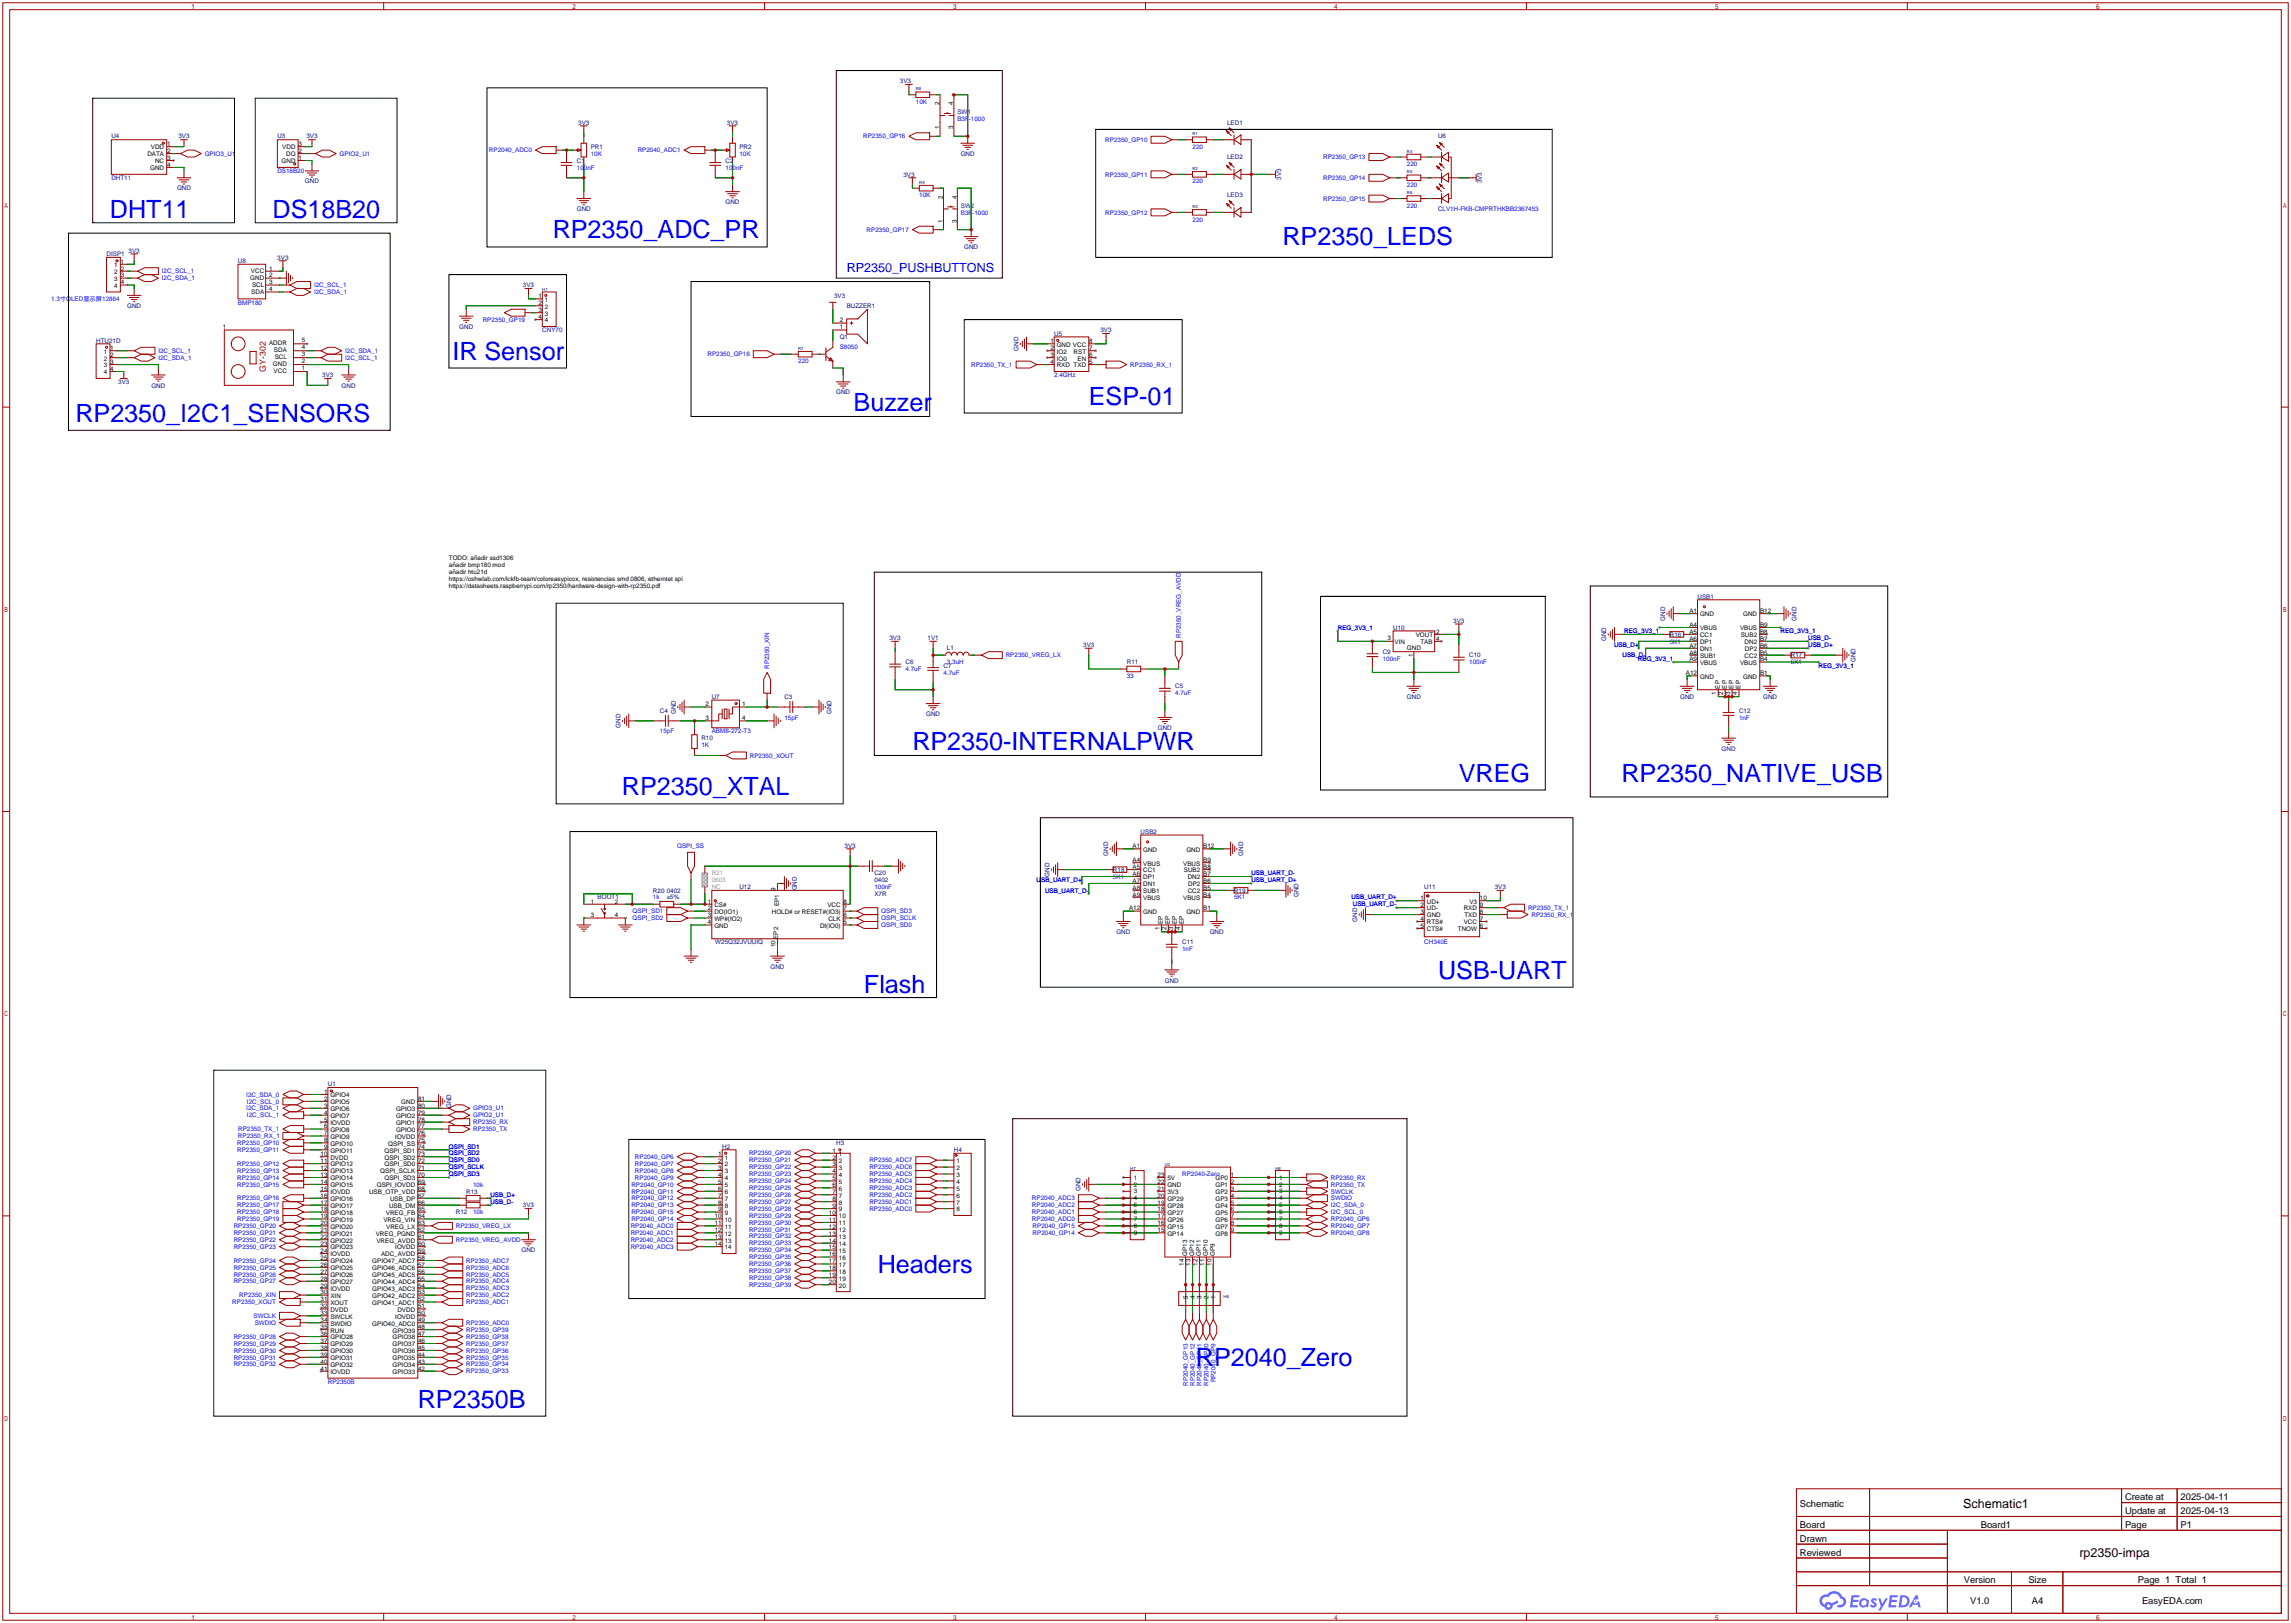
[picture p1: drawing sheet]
<svg xmlns="http://www.w3.org/2000/svg" width="841mm" height="596mm" viewBox="0 0 841 596" stroke-linecap="round" stroke-linejoin="round" font-family="sans-serif">
<defs><g id="words">
<g font-size="9.2" fill="#00f">
<text x="40.4" y="79.9">DHT11</text>
<text x="100.1" y="79.9">DS18B20</text>
<text x="202.9" y="87.6">RP2350_ADC_PR</text>
<text x="470.9" y="90.1">RP2350_LEDS</text>
<text x="166.1" y="132">IR Sensor</text>
<text x="399.8" y="148.5">ESP-01</text>
<text x="27.7" y="154.9">RP2350_I2C1_SENSORS</text>
<text x="313.4" y="151.1">Buzzer</text>
<text x="335" y="275.5">RP2350-INTERNALPWR</text>
<text x="535.7" y="286.9">VREG</text>
<text x="595.4" y="286.9">RP2350_NATIVE_USB</text>
<text x="228.3" y="292">RP2350_XTAL</text>
<text x="528.1" y="359.3">USB-UART</text>
<text x="317.2" y="364.4">Flash</text>
<text x="322.3" y="467.3">Headers</text>
<text x="439.2" y="501.6">RP2040_Zero</text>
<text x="153.4" y="516.8">RP2350B</text>
</g>
<text font-size="4.6" fill="#00f" x="310.9" y="99.9">RP2350_PUSHBUTTONS</text>
<g font-size="4.6">
<text x="720.8" y="553.7">Schematic1</text>
<text x="763.5" y="571.5">rp2350-impa</text>
</g>
<g font-size="3.5">
<text x="780.3" y="550.8">Create at</text>
<text x="800.7" y="550.8">2025-04-11</text>
<text x="660.9" y="553.4">Schematic</text>
<text x="780.3" y="555.9">Update at</text>
<text x="800.7" y="555.9">2025-04-13</text>
<text x="660.9" y="561">Board</text>
<text x="727.3" y="561">Board1</text>
<text x="780.3" y="561">Page</text>
<text x="800.7" y="561">P1</text>
<text x="660.9" y="566.1">Drawn</text>
<text x="660.9" y="571.1">Reviewed</text>
<text x="721.1" y="581.3">Version</text>
<text x="744.8" y="581.3">Size</text>
<text x="785" y="581.3">Page 1 Total 1</text>
<text x="723.4" y="588.9">V1.0</text>
<text x="746.1" y="588.9">A4</text>
<text x="786.5" y="588.9">EasyEDA.com</text>
</g>
<text font-size="3.2" fill="#a00000" x="97.6" y="136.4" transform="rotate(-90 97.6 136.4)">GY-302</text>
<g font-size="2.3" fill="#000080">
<text x="330.4" y="30.5">3V3</text>
<text x="351.5" y="42">SW1</text>
<text x="212.3" y="45.8">3V3</text>
<text x="266.9" y="45.8">3V3</text>
<text x="450.6" y="45.8">LED1</text>
<text x="40.9" y="50.8">U4</text>
<text x="65.5" y="50.8">3V3</text>
<text x="101.9" y="50.8">U3</text>
<text x="112.5" y="50.8">3V3</text>
<text x="528.1" y="50.8">U6</text>
<text x="211.8" y="59.7">C1</text>
<text x="216.9" y="54.7">PR1</text>
<text x="266.4" y="59.7">C2</text>
<text x="271.5" y="54.7">PR2</text>
<text x="352.8" y="57.2">GND</text>
<text x="450.6" y="58.5">LED2</text>
<text x="331.7" y="64.8">3V3</text>
<text x="65" y="69.9">GND</text>
<text x="112" y="67.4">GND</text>
<text x="470.5" y="66.1" transform="rotate(-90 470.5 66.1)">3V3</text>
<text x="544.1" y="67.3" transform="rotate(-90 544.1 67.3)">3V3</text>
<text x="211.8" y="77.5">GND</text>
<text x="266.4" y="75">GND</text>
<text x="352.8" y="76.2">SW2</text>
<text x="450.6" y="72.4">LED3</text>
<text x="39.1" y="94">DISP1</text>
<text x="47.2" y="92.8">3V3</text>
<text x="101.8" y="95.3">3V3</text>
<text x="354.1" y="91.5">GND</text>
<text x="87.4" y="96.6">U8</text>
<text x="192" y="105.5">3V3</text>
<text x="46.7" y="113.1">GND</text>
<text x="306.3" y="109.3">3V3</text>
<text x="310.9" y="113.1">BUZZER1</text>
<text x="35.3" y="125.8">HTU21D</text>
<text x="81.8" y="120.7">1</text>
<text x="168.6" y="120.7">GND</text>
<text x="308.4" y="124.5">Q1</text>
<text x="387.1" y="123.2">U5</text>
<text x="404.1" y="122">3V3</text>
<text x="373.9" y="128.8" transform="rotate(-90 373.9 128.8)">GND</text>
<text x="43.4" y="141">3V3</text>
<text x="55.6" y="142.3">GND</text>
<text x="118.3" y="138.5">3V3</text>
<text x="125.5" y="142.3">GND</text>
<text x="307.1" y="144.8">GND</text>
<text x="623.3" y="219.8">USB1</text>
<text x="611.4" y="227.9" transform="rotate(-90 611.4 227.9)">GND</text>
<text x="659.7" y="227.9" transform="rotate(-90 659.7 227.9)">GND</text>
<text x="511.6" y="231.2">U10</text>
<text x="533.6" y="228.6">3V3</text>
<text x="613.2" y="233.7">R16</text>
<text x="326.6" y="235">3V3</text>
<text x="340.6" y="235">1V1</text>
<text x="347.7" y="238.8">L1</text>
<text x="397.7" y="237.5">3V3</text>
<text x="589.8" y="235.5" transform="rotate(-90 589.8 235.5)">GND</text>
<text x="332.5" y="243.9">C6</text>
<text x="346.5" y="245.2">C7</text>
<text x="413.8" y="243.9">R11</text>
<text x="507.7" y="240.1">C9</text>
<text x="539.5" y="241.3">C10</text>
<text x="657.6" y="241.3">R17</text>
<text x="681.3" y="243.1" transform="rotate(-90 681.3 243.1)">GND</text>
<text x="261.4" y="256.6">U7</text>
<text x="288" y="256.6">C3</text>
<text x="431.5" y="252.8">C5</text>
<text x="516.6" y="256.6">GND</text>
<text x="616.9" y="256.6">GND</text>
<text x="647.4" y="256.6">GND</text>
<text x="242.3" y="261.7">C4</text>
<text x="248.2" y="262.2" transform="rotate(-90 248.2 262.2)">GND</text>
<text x="305.4" y="262.2" transform="rotate(-90 305.4 262.2)">GND</text>
<text x="340.1" y="262.9">GND</text>
<text x="638.6" y="261.7">C12</text>
<text x="227.9" y="267.2" transform="rotate(-90 227.9 267.2)">GND</text>
<text x="425.2" y="268">GND</text>
<text x="257.6" y="271.8">R10</text>
<text x="632.2" y="275.6">GND</text>
<text x="310.1" y="311.2">3V3</text>
<text x="418.8" y="306.1">USB2</text>
<text x="407" y="314.2" transform="rotate(-90 407 314.2)">GND</text>
<text x="456.5" y="314.2" transform="rotate(-90 456.5 314.2)">GND</text>
<text x="321.1" y="323.9">0402</text>
<text x="321.1" y="321.4">C20</text>
<text x="385.4" y="321.8" transform="rotate(-90 385.4 321.8)">GND</text>
<text x="408.7" y="320.1">R18</text>
<text x="239.8" y="327.7">R20</text>
<text x="244.9" y="327.7">0402</text>
<text x="271.5" y="326.4">U12</text>
<text x="292.7" y="326.9" transform="rotate(-90 292.7 326.9)">GND</text>
<text x="321.1" y="329">X7R</text>
<text x="453.1" y="327.7">R19</text>
<text x="476.8" y="329.5" transform="rotate(-90 476.8 329.5)">GND</text>
<text x="523" y="326.4">U11</text>
<text x="548.9" y="326.4">3V3</text>
<text x="219.5" y="330.2">BOOT1</text>
<text x="244.9" y="330.2">±5%</text>
<text x="498.4" y="338.4" transform="rotate(-90 498.4 338.4)">GND</text>
<text x="262.6" y="346.8">W25Q32JVUUIQ</text>
<text x="409.9" y="342.9">GND</text>
<text x="434.1" y="346.8">C11</text>
<text x="444.2" y="342.9">GND</text>
<text x="282.9" y="355.6">GND</text>
<text x="427.7" y="360.7">GND</text>
<text x="120.4" y="398.8">U1</text>
<text x="165.7" y="406.9" transform="rotate(-90 165.7 406.9)">GND</text>
<text x="265.2" y="421.7">H2</text>
<text x="307.1" y="420.4">H3</text>
<text x="350.3" y="423">H4</text>
<text x="396.8" y="437.4" transform="rotate(-90 396.8 437.4)">GND</text>
<text x="171.2" y="438.2">R13</text>
<text x="192" y="443.3">3V3</text>
<text x="167.4" y="445.8">R12</text>
<text x="191.5" y="459.8">GND</text>
</g>
<g font-size="2.3" fill="#00f">
<text x="336.3" y="38.1">10K</text>
<text x="351.5" y="44.5">B3F-1000</text>
<text x="317" y="50.8">RP2350_GP16</text>
<text x="405.9" y="52.1">RP2350_GP10</text>
<text x="75.2" y="57.2">GPIO3_U1</text>
<text x="124.7" y="57.2">GPIO2_U1</text>
<text x="179.5" y="55.9">RP2040_ADC0</text>
<text x="216.9" y="57.2">10K</text>
<text x="234.2" y="55.9">RP2040_ADC1</text>
<text x="271.5" y="57.2">10K</text>
<text x="437.9" y="54.7">220</text>
<text x="485.9" y="58.5">RP2350_GP13</text>
<text x="101.9" y="63.5">DS18B20</text>
<text x="211.8" y="62.3">100nF</text>
<text x="266.4" y="62.3">100nF</text>
<text x="405.9" y="64.8">RP2350_GP11</text>
<text x="516.6" y="61">220</text>
<text x="40.9" y="66.1">DHT11</text>
<text x="437.9" y="67.4">220</text>
<text x="485.9" y="66.1">RP2350_GP14</text>
<text x="516.6" y="68.6">220</text>
<text x="337.6" y="72.4">10K</text>
<text x="485.9" y="73.7">RP2350_GP15</text>
<text x="516.6" y="76.2">220</text>
<text x="528.1" y="77.5">CLV1H-FKB-CMPRTHKBB2367453</text>
<text x="352.8" y="78.8">B3F-1000</text>
<text x="405.9" y="78.8">RP2350_GP12</text>
<text x="437.9" y="81.3">220</text>
<text x="318.2" y="85.1">RP2350_GP17</text>
<text x="59.4" y="100.4">I2C_SCL_1</text>
<text x="59.4" y="102.9">I2C_SDA_1</text>
<text x="115.3" y="108">I2C_SDA_1</text>
<text x="115.3" y="105.5">I2C_SCL_1</text>
<text x="18.8" y="110.5">1.3寸OLED显示屏12864</text>
<text x="87.4" y="111.8">BMP180</text>
<text x="177.3" y="118.2">RP2350_GP19</text>
<text x="199.1" y="122">CNY70</text>
<text x="58.2" y="129.6">I2C_SCL_1</text>
<text x="126.7" y="129.6">I2C_SDA_1</text>
<text x="259.8" y="130.9">RP2350_GP16</text>
<text x="308.4" y="128.1">S8050</text>
<text x="58.2" y="132.1">I2C_SDA_1</text>
<text x="126.7" y="132.1">I2C_SCL_1</text>
<text x="293.1" y="133.4">220</text>
<text x="356.6" y="134.7">RP2350_TX_1</text>
<text x="415" y="134.7">RP2350_RX_1</text>
<text x="387.1" y="138.5">2.4GHz</text>
<text x="491.2" y="231.2">REG_3V3_1</text>
<text x="596.4" y="232.5">REG_3V3_1</text>
<text x="653.8" y="232.5">REG_3V3_1</text>
<text x="433.6" y="234.2" transform="rotate(-90 433.6 234.2)">RP2350_VREG_AVDD</text>
<text x="592.7" y="237.5">USB_D+</text>
<text x="613.2" y="236.3">5K1</text>
<text x="664" y="235">USB_D-</text>
<text x="664" y="237.5">USB_D+</text>
<text x="282.5" y="245.6" transform="rotate(-90 282.5 245.6)">RP2350_XIN</text>
<text x="347.7" y="243.9">3.3uH</text>
<text x="369.3" y="241.3">RP2350_VREG_LX</text>
<text x="507.7" y="242.6">100nF</text>
<text x="539.5" y="243.9">100nF</text>
<text x="595.8" y="241.3">USB_D-</text>
<text x="601.5" y="242.6">REG_3V3_1</text>
<text x="657.6" y="243.9">5K1</text>
<text x="667.8" y="245.2">REG_3V3_1</text>
<text x="332.5" y="246.4">4.7uF</text>
<text x="346.5" y="247.7">4.7uF</text>
<text x="413.8" y="249">33</text>
<text x="431.5" y="255.3">4.7uF</text>
<text x="242.3" y="269.3">15pF</text>
<text x="261.4" y="269.3">ABM8-272-T3</text>
<text x="288" y="264.2">15pF</text>
<text x="638.6" y="264.2">1nF</text>
<text x="257.6" y="274.4">1K</text>
<text x="275.3" y="278.2">RP2350_XOUT</text>
<text x="248.7" y="311.2">QSPI_SS</text>
<text x="380.6" y="323.9">USB_UART_D+</text>
<text x="408.7" y="322.6">5K1</text>
<text x="459.5" y="321.4">USB_UART_D-</text>
<text x="459.5" y="323.9">USB_UART_D+</text>
<text x="321.1" y="326.4">100nF</text>
<text x="383.8" y="327.7">USB_UART_D-</text>
<text x="232.3" y="335.3">QSPI_SD1</text>
<text x="239.8" y="330.2">1k</text>
<text x="323.6" y="335.3">QSPI_SD3</text>
<text x="453.1" y="330.2">5K1</text>
<text x="496.2" y="330.2">USB_UART_D+</text>
<text x="496.8" y="332.8">USB_UART_D-</text>
<text x="561.1" y="334.1">RP2350_TX_1</text>
<text x="232.3" y="337.9">QSPI_SD2</text>
<text x="323.6" y="340.4">QSPI_SD0</text>
<text x="323.6" y="337.9">QSPI_SCLK</text>
<text x="562.4" y="336.6">RP2350_RX_1</text>
<text x="523" y="346.8">CH340E</text>
<text x="434.1" y="349.3">1nF</text>
<text x="90.4" y="402.6">I2C_SDA_0</text>
<text x="90.4" y="407.7">I2C_SDA_1</text>
<text x="90.7" y="405.2">I2C_SCL_0</text>
<text x="173.7" y="407.7">GPIO3_U1</text>
<text x="90.7" y="410.3">I2C_SCL_1</text>
<text x="173.7" y="412.8">RP2350_RX</text>
<text x="173.7" y="410.3">GPIO2_U1</text>
<text x="87.4" y="417.9">RP2350_RX_1</text>
<text x="87.5" y="415.3">RP2350_TX_1</text>
<text x="173.7" y="415.3">RP2350_TX</text>
<text x="87.1" y="420.4">RP2350_GP10</text>
<text x="87.1" y="423">RP2350_GP11</text>
<text x="164.8" y="424.2">QSPI_SD2</text>
<text x="164.8" y="421.7">QSPI_SD1</text>
<text x="233.1" y="425.5">RP2040_GP6</text>
<text x="275" y="424.2">RP2350_GP20</text>
<text x="87.1" y="428">RP2350_GP12</text>
<text x="87.1" y="430.6">RP2350_GP13</text>
<text x="164.8" y="426.8">QSPI_SD0</text>
<text x="164.8" y="431.8">QSPI_SD3</text>
<text x="164.8" y="429.3">QSPI_SCLK</text>
<text x="233.1" y="428">RP2040_GP7</text>
<text x="233.1" y="430.6">RP2040_GP8</text>
<text x="275" y="426.8">RP2350_GP21</text>
<text x="275" y="429.3">RP2350_GP22</text>
<text x="275" y="431.8">RP2350_GP23</text>
<text x="319.2" y="431.8">RP2350_ADC5</text>
<text x="319.2" y="429.3">RP2350_ADC6</text>
<text x="319.2" y="426.8">RP2350_ADC7</text>
<text x="434.1" y="431.8">RP2040-Zero</text>
<text x="87.1" y="433.1">RP2350_GP14</text>
<text x="87.1" y="435.7">RP2350_GP15</text>
<text x="173.7" y="435.7">10k</text>
<text x="231.9" y="435.7">RP2040_GP10</text>
<text x="233.1" y="433.1">RP2040_GP9</text>
<text x="275" y="434.4">RP2350_GP24</text>
<text x="275" y="436.9">RP2350_GP25</text>
<text x="319.2" y="436.9">RP2350_ADC3</text>
<text x="319.2" y="434.4">RP2350_ADC4</text>
<text x="488.7" y="435.7">RP2350_TX</text>
<text x="488.7" y="433.1">RP2350_RX</text>
<text x="87.1" y="440.7">RP2350_GP16</text>
<text x="87.1" y="443.3">RP2350_GP17</text>
<text x="180.1" y="442">USB_D-</text>
<text x="180.1" y="439.5">USB_D+</text>
<text x="231.9" y="438.2">RP2040_GP11</text>
<text x="231.9" y="440.7">RP2040_GP12</text>
<text x="231.9" y="443.3">RP2040_GP13</text>
<text x="275" y="439.5">RP2350_GP26</text>
<text x="275" y="442">RP2350_GP27</text>
<text x="319.2" y="442">RP2350_ADC1</text>
<text x="319.2" y="439.5">RP2350_ADC2</text>
<text x="378.9" y="443.3">RP2040_ADC2</text>
<text x="378.9" y="440.7">RP2040_ADC3</text>
<text x="488.7" y="443.3">I2C_SDA_0</text>
<text x="488.7" y="438.2">SWCLK</text>
<text x="488.7" y="440.7">SWDIO</text>
<text x="87.1" y="445.8">RP2350_GP18</text>
<text x="87.1" y="448.4">RP2350_GP19</text>
<text x="173.7" y="445.8">10k</text>
<text x="231.9" y="448.4">RP2040_GP14</text>
<text x="231.9" y="445.8">RP2040_GP15</text>
<text x="275" y="444.5">RP2350_GP28</text>
<text x="275" y="447.1">RP2350_GP29</text>
<text x="275" y="449.6">RP2350_GP30</text>
<text x="319.2" y="444.5">RP2350_ADC0</text>
<text x="378.9" y="448.4">RP2040_ADC0</text>
<text x="378.9" y="445.8">RP2040_ADC1</text>
<text x="488.7" y="445.8">I2C_SCL_0</text>
<text x="488.7" y="448.4">RP2040_GP6</text>
<text x="85.8" y="450.9">RP2350_GP20</text>
<text x="85.8" y="453.4">RP2350_GP21</text>
<text x="85.8" y="456">RP2350_GP22</text>
<text x="167.4" y="456">RP2350_VREG_AVDD</text>
<text x="167.4" y="450.9">RP2350_VREG_LX</text>
<text x="231.6" y="450.9">RP2040_ADC0</text>
<text x="231.6" y="453.4">RP2040_ADC1</text>
<text x="231.6" y="456">RP2040_ADC2</text>
<text x="275" y="452.2">RP2350_GP31</text>
<text x="275" y="454.7">RP2350_GP32</text>
<text x="379.2" y="453.4">RP2040_GP14</text>
<text x="379.2" y="450.9">RP2040_GP15</text>
<text x="488.7" y="450.9">RP2040_GP7</text>
<text x="488.7" y="453.4">RP2040_GP8</text>
<text x="85.8" y="458.5">RP2350_GP23</text>
<text x="231.6" y="458.5">RP2040_ADC3</text>
<text x="275" y="457.2">RP2350_GP33</text>
<text x="275" y="459.8">RP2350_GP34</text>
<text x="85.8" y="463.6">RP2350_GP24</text>
<text x="85.8" y="466.1">RP2350_GP25</text>
<text x="171.2" y="466.1">RP2350_ADC6</text>
<text x="171.2" y="463.6">RP2350_ADC7</text>
<text x="275" y="462.3">RP2350_GP35</text>
<text x="275" y="464.9">RP2350_GP36</text>
<text x="275" y="467.4">RP2350_GP37</text>
<text x="85.8" y="471.2">RP2350_GP27</text>
<text x="85.8" y="468.7">RP2350_GP26</text>
<text x="171.2" y="473.8">RP2350_ADC3</text>
<text x="171.2" y="471.2">RP2350_ADC4</text>
<text x="171.2" y="468.7">RP2350_ADC5</text>
<text x="275" y="469.9">RP2350_GP38</text>
<text x="275" y="472.5">RP2350_GP39</text>
<text x="85.3" y="478.8">RP2350_XOUT</text>
<text x="87.9" y="476.3">RP2350_XIN</text>
<text x="171.2" y="478.8">RP2350_ADC1</text>
<text x="171.2" y="476.3">RP2350_ADC2</text>
<text x="93.1" y="483.9">SWCLK</text>
<text x="85.8" y="491.5">RP2350_GP28</text>
<text x="93.5" y="486.5">SWDIO</text>
<text x="171.2" y="491.5">RP2350_GP38</text>
<text x="171.2" y="489">RP2350_GP39</text>
<text x="171.2" y="486.5">RP2350_ADC0</text>
<text x="85.8" y="494.1">RP2350_GP29</text>
<text x="85.8" y="496.6">RP2350_GP30</text>
<text x="171.2" y="496.6">RP2350_GP36</text>
<text x="171.2" y="494.1">RP2350_GP37</text>
<text x="85.8" y="499.2">RP2350_GP31</text>
<text x="85.8" y="501.7">RP2350_GP32</text>
<text x="171.2" y="501.7">RP2350_GP34</text>
<text x="171.2" y="499.2">RP2350_GP35</text>
<text x="120.4" y="508">RP2350B</text>
<text x="171.2" y="504.2">RP2350_GP33</text>
<text x="436.2" y="508.8" transform="rotate(-90 436.2 508.8)">RP2040_GP13</text>
<text x="438.7" y="508.8" transform="rotate(-90 438.7 508.8)">RP2040_GP12</text>
<text x="441.2" y="508.8" transform="rotate(-90 441.2 508.8)">RP2040_GP11</text>
<text x="443.8" y="508.8" transform="rotate(-90 443.8 508.8)">RP2040_GP10</text>
<text x="446.3" y="507.5" transform="rotate(-90 446.3 507.5)">RP2040_GP9</text>
</g>
<g font-size="2.3">
<text x="345" y="38.6" transform="rotate(-90 345 38.6)">2</text>
<text x="350" y="38.6" transform="rotate(-90 350 38.6)">4</text>
<text x="345" y="47.5" transform="rotate(-90 345 47.5)">1</text>
<text x="350" y="47.5" transform="rotate(-90 350 47.5)">3</text>
<text x="61.3" y="53.6">1</text>
<text x="109.6" y="53.6">3</text>
<text x="54.1" y="57.4">DATA</text>
<text x="55.4" y="54.9">VDD</text>
<text x="56.9" y="60">NC</text>
<text x="61.3" y="56.2">2</text>
<text x="61.3" y="58.7">3</text>
<text x="103.4" y="60">GND</text>
<text x="103.7" y="54.9">VDD</text>
<text x="105.1" y="57.4">DQ</text>
<text x="109.6" y="58.7">1</text>
<text x="109.6" y="56.2">2</text>
<text x="55.1" y="62.5">GND</text>
<text x="61.3" y="61.2">4</text>
<text x="346.2" y="72.9" transform="rotate(-90 346.2 72.9)">2</text>
<text x="351.3" y="72.9" transform="rotate(-90 351.3 72.9)">4</text>
<text x="346.2" y="81.8" transform="rotate(-90 346.2 81.8)">1</text>
<text x="351.3" y="81.8" transform="rotate(-90 351.3 81.8)">3</text>
<text x="42" y="98.1">1</text>
<text x="42" y="100.6">2</text>
<text x="44.3" y="96.8">1</text>
<text x="44.3" y="99.3">2</text>
<text x="44.3" y="101.9">3</text>
<text x="92.2" y="100.4">VCC</text>
<text x="98.8" y="99.3">1</text>
<text x="98.8" y="101.9">2</text>
<text x="42" y="103.1">3</text>
<text x="42" y="105.7">4</text>
<text x="44.3" y="104.4">4</text>
<text x="91.9" y="102.9">GND</text>
<text x="92.3" y="108">SDA</text>
<text x="92.5" y="105.4">SCL</text>
<text x="98.8" y="104.4">3</text>
<text x="98.8" y="107">4</text>
<text x="197.7" y="109.5">1</text>
<text x="197.7" y="112">2</text>
<text x="200.1" y="110.8">1</text>
<text x="200.1" y="113.3">2</text>
<text x="197.7" y="114.6">3</text>
<text x="197.7" y="117.1">4</text>
<text x="200.1" y="115.8">3</text>
<text x="200.1" y="118.4">4</text>
<text x="308.3" y="118.4">2</text>
<text x="110.9" y="125.6">5</text>
<text x="308.3" y="120.9">1</text>
<text x="38.2" y="129.8">1</text>
<text x="40.5" y="128.5">1</text>
<text x="40.5" y="131.1">2</text>
<text x="98.8" y="126.8">ADDR</text>
<text x="100.6" y="129.4">SDA</text>
<text x="100.9" y="131.9">SCL</text>
<text x="110.9" y="130.7">3</text>
<text x="110.9" y="128.1">4</text>
<text x="385.7" y="126">1</text>
<text x="385.7" y="128.5">2</text>
<text x="385.7" y="131.1">3</text>
<text x="388" y="127.3">GND VCC</text>
<text x="388" y="129.8">IO2</text>
<text x="394.2" y="129.8">RST</text>
<text x="399.9" y="131.1">6</text>
<text x="399.9" y="128.5">7</text>
<text x="399.9" y="126">8</text>
<text x="38.2" y="132.4">2</text>
<text x="38.2" y="134.9">3</text>
<text x="38.2" y="137.4">4</text>
<text x="40.5" y="133.6">3</text>
<text x="40.5" y="136.2">4</text>
<text x="100.2" y="134.5">GND</text>
<text x="100.5" y="137">VCC</text>
<text x="110.9" y="133.2">2</text>
<text x="110.9" y="135.7">1</text>
<text x="385.7" y="133.6">4</text>
<text x="388" y="132.4">IO0</text>
<text x="388" y="134.9">RXD TXD</text>
<text x="395.6" y="132.4">EN</text>
<text x="399.9" y="133.6">5</text>
<text x="164.8" y="205.8">TODO: añadir ssd1306</text>
<text x="164.8" y="208.3">añadir bmp180 mod</text>
<text x="164.8" y="210.9">añadir htu21d</text>
<text x="164.8" y="213.4">https://oshwlab.com/lckfb-team/coloreasypicox, resistencias smd 0806, etherntet spi</text>
<text x="164.8" y="215.9">https://datasheets.raspberrypi.com/rp2350/hardware-design-with-rp2350.pdf</text>
<text x="620.4" y="225.1">A1</text>
<text x="624.3" y="226.3">GND</text>
<text x="640.1" y="226.3">GND</text>
<text x="646.3" y="225.1">B12</text>
<text x="519.9" y="233.7">VOUT</text>
<text x="527.3" y="232.7">2</text>
<text x="620.4" y="232.7">A5</text>
<text x="620.4" y="230.1">A4</text>
<text x="624.3" y="234">CC1</text>
<text x="624.3" y="231.4">VBUS</text>
<text x="638.9" y="231.4">VBUS</text>
<text x="639.2" y="234">SUB2</text>
<text x="646.3" y="230.1">B9</text>
<text x="646.3" y="232.7">B8</text>
<text x="509.5" y="235">3</text>
<text x="512.1" y="236.3">VIN</text>
<text x="516.6" y="238.8">GND</text>
<text x="521.5" y="236.5">TAB</text>
<text x="527.3" y="235.2">4</text>
<text x="620.4" y="237.8">A7</text>
<text x="620.4" y="235.2">A6</text>
<text x="624.3" y="239">DN1</text>
<text x="624.3" y="236.5">DP1</text>
<text x="640.6" y="236.5">DN2</text>
<text x="640.7" y="239">DP2</text>
<text x="646.3" y="235.2">B7</text>
<text x="646.3" y="237.8">B6</text>
<text x="519" y="241.1" transform="rotate(-90 519 241.1)">1</text>
<text x="620.4" y="242.8">A9</text>
<text x="620.4" y="240.3">A8</text>
<text x="624.3" y="244.1">VBUS</text>
<text x="624.3" y="241.6">SUB1</text>
<text x="638.9" y="244.1">VBUS</text>
<text x="640.6" y="241.6">CC2</text>
<text x="646.3" y="240.3">B5</text>
<text x="646.3" y="242.8">B4</text>
<text x="619.1" y="247.9">A12</text>
<text x="624.3" y="249.2">GND</text>
<text x="640.1" y="249.2">GND</text>
<text x="646.3" y="247.9">B1</text>
<text x="630.2" y="255.1" transform="rotate(-90 630.2 255.1)">1</text>
<text x="631.5" y="252.8" transform="rotate(-90 631.5 252.8)">EP</text>
<text x="632.8" y="255.1" transform="rotate(-90 632.8 255.1)">2</text>
<text x="634" y="252.8" transform="rotate(-90 634 252.8)">EP</text>
<text x="635.3" y="255.1" transform="rotate(-90 635.3 255.1)">3</text>
<text x="636.6" y="252.8" transform="rotate(-90 636.6 252.8)">EP</text>
<text x="637.8" y="255.1" transform="rotate(-90 637.8 255.1)">4</text>
<text x="639.1" y="252.8" transform="rotate(-90 639.1 252.8)">EP</text>
<text x="259.1" y="259.4">2</text>
<text x="272.5" y="259.4">1</text>
<text x="259.1" y="264.4">3</text>
<text x="272.5" y="264.4">4</text>
<text x="415.9" y="311.4">A1</text>
<text x="441.8" y="311.4">B12</text>
<text x="415.9" y="316.5">A4</text>
<text x="419.8" y="317.8">VBUS</text>
<text x="419.8" y="312.7">GND</text>
<text x="434.5" y="317.8">VBUS</text>
<text x="435.6" y="312.7">GND</text>
<text x="441.8" y="316.5">B9</text>
<text x="415.9" y="321.6">A6</text>
<text x="415.9" y="319">A5</text>
<text x="419.8" y="322.9">DP1</text>
<text x="419.8" y="320.3">CC1</text>
<text x="434.7" y="320.3">SUB2</text>
<text x="436.1" y="322.9">DN2</text>
<text x="441.8" y="319">B8</text>
<text x="441.8" y="321.6">B7</text>
<text x="284.8" y="327.3" transform="rotate(-90 284.8 327.3)">9</text>
<text x="415.9" y="329.2">A9</text>
<text x="415.9" y="326.7">A8</text>
<text x="415.9" y="324.1">A7</text>
<text x="419.8" y="327.9">SUB1</text>
<text x="419.8" y="325.4">DN1</text>
<text x="436.1" y="327.9">CC2</text>
<text x="436.3" y="325.4">DP2</text>
<text x="441.8" y="324.1">B6</text>
<text x="441.8" y="326.7">B5</text>
<text x="441.8" y="329.2">B4</text>
<text x="216.9" y="331.7">1</text>
<text x="225.8" y="331.7">2</text>
<text x="260" y="331.7">1</text>
<text x="260" y="334.3">2</text>
<text x="262.3" y="333">CS#</text>
<text x="262.3" y="335.6">DO(IO1)</text>
<text x="283.4" y="335.6">HOLD# or RESET#(IO3)</text>
<text x="286" y="332.7" transform="rotate(-90 286 332.7)">EP1</text>
<text x="303.8" y="333">VCC</text>
<text x="309.8" y="334.3">7</text>
<text x="309.8" y="331.7">8</text>
<text x="414.6" y="334.3">A12</text>
<text x="419.8" y="335.6">GND</text>
<text x="419.8" y="330.5">VBUS</text>
<text x="434.5" y="330.5">VBUS</text>
<text x="435.6" y="335.6">GND</text>
<text x="441.8" y="334.3">B1</text>
<text x="521.6" y="330.5">1</text>
<text x="521.6" y="333">2</text>
<text x="521.6" y="335.6">3</text>
<text x="523.9" y="331.7">UD+</text>
<text x="523.9" y="334.3">UD-</text>
<text x="537.5" y="334.3">RXD</text>
<text x="539.5" y="331.7">V3</text>
<text x="543.4" y="335.6">8</text>
<text x="543.4" y="333">9</text>
<text x="543.4" y="330.5">10</text>
<text x="216.9" y="336.8">3</text>
<text x="225.8" y="336.8">4</text>
<text x="260" y="336.8">3</text>
<text x="260" y="339.4">4</text>
<text x="262.3" y="338.1">WP#(IO2)</text>
<text x="262.3" y="340.6">GND</text>
<text x="301.1" y="340.6">DI(IO0)</text>
<text x="304.2" y="338.1">CLK</text>
<text x="309.8" y="339.4">5</text>
<text x="309.8" y="336.8">6</text>
<text x="425.7" y="341.5" transform="rotate(-90 425.7 341.5)">1</text>
<text x="427" y="339.1" transform="rotate(-90 427 339.1)">EP</text>
<text x="428.3" y="341.5" transform="rotate(-90 428.3 341.5)">2</text>
<text x="429.6" y="339.1" transform="rotate(-90 429.6 339.1)">EP</text>
<text x="430.8" y="341.5" transform="rotate(-90 430.8 341.5)">3</text>
<text x="432.1" y="339.1" transform="rotate(-90 432.1 339.1)">EP</text>
<text x="433.4" y="341.5" transform="rotate(-90 433.4 341.5)">4</text>
<text x="434.6" y="339.1" transform="rotate(-90 434.6 339.1)">EP</text>
<text x="521.6" y="338.1">4</text>
<text x="521.6" y="340.6">5</text>
<text x="523.9" y="336.8">GND</text>
<text x="523.9" y="339.4">RTS#</text>
<text x="523.9" y="341.9">CTS#</text>
<text x="535.3" y="341.9">TNOW</text>
<text x="537.5" y="339.4">VCC</text>
<text x="537.7" y="336.8">TXD</text>
<text x="543.4" y="340.6">6</text>
<text x="543.4" y="338.1">7</text>
<text x="284.8" y="347.7" transform="rotate(-90 284.8 347.7)">10</text>
<text x="285.8" y="344.7" transform="rotate(-90 285.8 344.7)">EP2</text>
<text x="119" y="401.6">1</text>
<text x="119" y="404.1">2</text>
<text x="119" y="406.7">3</text>
<text x="121.3" y="402.9">GPIO4</text>
<text x="121.3" y="405.4">GPIO5</text>
<text x="121.3" y="407.9">GPIO6</text>
<text x="145.4" y="407.9">GPIO3</text>
<text x="147.3" y="405.4">GND</text>
<text x="153.5" y="406.7">80</text>
<text x="153.5" y="404.1">81</text>
<text x="119" y="409.2">4</text>
<text x="119" y="411.8">5</text>
<text x="121.3" y="410.5">GPIO7</text>
<text x="121.3" y="413">IOVDD</text>
<text x="145.4" y="413">GPIO1</text>
<text x="145.4" y="410.5">GPIO2</text>
<text x="153.5" y="411.8">78</text>
<text x="153.5" y="409.2">79</text>
<text x="119" y="414.3">6</text>
<text x="119" y="416.8">7</text>
<text x="119" y="419.4">8</text>
<text x="121.3" y="415.6">GPIO8</text>
<text x="121.3" y="418.1">GPIO9</text>
<text x="145.2" y="418.1">IOVDD</text>
<text x="145.4" y="415.6">GPIO0</text>
<text x="153.5" y="419.4">75</text>
<text x="153.5" y="416.8">76</text>
<text x="153.5" y="414.3">77</text>
<text x="117.7" y="424.5">10</text>
<text x="119" y="421.9">9</text>
<text x="121.3" y="420.6">GPIO10</text>
<text x="121.3" y="423.2">GPIO11</text>
<text x="121.3" y="425.7">DVDD</text>
<text x="141.2" y="425.7">QSPI_SD2</text>
<text x="141.2" y="423.2">QSPI_SD1</text>
<text x="142.6" y="420.6">QSPI_SS</text>
<text x="153.5" y="424.5">73</text>
<text x="153.5" y="421.9">74</text>
<text x="263.8" y="424.5">1</text>
<text x="266.1" y="425.7">1</text>
<text x="305.7" y="423.2">1</text>
<text x="305.7" y="425.7">2</text>
<text x="308" y="424.5">1</text>
<text x="117.7" y="427">11</text>
<text x="117.7" y="429.5">12</text>
<text x="121.3" y="428.3">GPIO12</text>
<text x="121.3" y="430.8">GPIO13</text>
<text x="139.6" y="430.8">QSPI_SCLK</text>
<text x="141.2" y="428.3">QSPI_SD0</text>
<text x="153.5" y="429.5">71</text>
<text x="153.5" y="427">72</text>
<text x="263.8" y="427">2</text>
<text x="263.8" y="429.5">3</text>
<text x="266.1" y="428.3">2</text>
<text x="266.1" y="430.8">3</text>
<text x="305.7" y="428.3">3</text>
<text x="305.7" y="430.8">4</text>
<text x="308" y="427">2</text>
<text x="308" y="429.5">3</text>
<text x="351.2" y="427">1</text>
<text x="351.2" y="429.5">2</text>
<text x="117.7" y="432.1">13</text>
<text x="117.7" y="434.6">14</text>
<text x="117.7" y="437.2">15</text>
<text x="121.3" y="433.3">GPIO14</text>
<text x="121.3" y="435.9">GPIO15</text>
<text x="138.4" y="435.9">QSPI_IOVDD</text>
<text x="141.2" y="433.3">QSPI_SD3</text>
<text x="153.5" y="437.2">68</text>
<text x="153.5" y="434.6">69</text>
<text x="153.5" y="432.1">70</text>
<text x="263.8" y="432.1">4</text>
<text x="263.8" y="434.6">5</text>
<text x="263.8" y="437.2">6</text>
<text x="266.1" y="433.3">4</text>
<text x="266.1" y="435.9">5</text>
<text x="305.7" y="433.3">5</text>
<text x="305.7" y="435.9">6</text>
<text x="308" y="432.1">4</text>
<text x="308" y="434.6">5</text>
<text x="308" y="437.2">6</text>
<text x="351.2" y="432.1">3</text>
<text x="351.2" y="434.6">4</text>
<text x="351.2" y="437.2">5</text>
<text x="416.3" y="433.1">1</text>
<text x="416.3" y="435.6">2</text>
<text x="425" y="437.2">21</text>
<text x="425" y="434.6">22</text>
<text x="425" y="432.1">23</text>
<text x="428.7" y="435.9">GND</text>
<text x="428.7" y="433.3">5V</text>
<text x="446.3" y="433.3">GP0</text>
<text x="446.3" y="435.9">GP1</text>
<text x="452" y="432.1">1</text>
<text x="452" y="434.6">2</text>
<text x="452" y="437.2">3</text>
<text x="469.6" y="433.1">1</text>
<text x="469.6" y="435.6">2</text>
<text x="117.7" y="439.7">16</text>
<text x="117.7" y="442.2">17</text>
<text x="121.3" y="438.4">IOVDD</text>
<text x="121.3" y="441">GPIO16</text>
<text x="121.3" y="443.5">GPIO17</text>
<text x="135.5" y="438.4">USB_OTP_VDD</text>
<text x="142.9" y="443.5">USB_DM</text>
<text x="143.2" y="441">USB_DP</text>
<text x="153.5" y="442.2">66</text>
<text x="153.5" y="439.7">67</text>
<text x="263.8" y="439.7">7</text>
<text x="263.8" y="442.2">8</text>
<text x="266.1" y="438.4">6</text>
<text x="266.1" y="441">7</text>
<text x="266.1" y="443.5">8</text>
<text x="305.7" y="438.4">7</text>
<text x="305.7" y="441">8</text>
<text x="305.7" y="443.5">9</text>
<text x="308" y="439.7">7</text>
<text x="308" y="442.2">8</text>
<text x="351.2" y="439.7">6</text>
<text x="351.2" y="442.2">7</text>
<text x="416.3" y="438.2">3</text>
<text x="416.3" y="440.7">4</text>
<text x="416.3" y="443.3">5</text>
<text x="425" y="442.2">19</text>
<text x="425" y="439.7">20</text>
<text x="428.7" y="443.5">GP28</text>
<text x="428.7" y="441">GP29</text>
<text x="428.7" y="438.4">3V3</text>
<text x="446.3" y="438.4">GP2</text>
<text x="446.3" y="441">GP3</text>
<text x="446.3" y="443.5">GP4</text>
<text x="452" y="439.7">4</text>
<text x="452" y="442.2">5</text>
<text x="469.6" y="438.2">3</text>
<text x="469.6" y="440.7">4</text>
<text x="469.6" y="443.3">5</text>
<text x="117.7" y="444.8">18</text>
<text x="117.7" y="447.3">19</text>
<text x="117.7" y="449.9">20</text>
<text x="121.3" y="446">GPIO18</text>
<text x="121.3" y="448.6">GPIO19</text>
<text x="140.8" y="448.6">VREG_VIN</text>
<text x="141.7" y="446">VREG_FB</text>
<text x="153.5" y="449.9">63</text>
<text x="153.5" y="447.3">64</text>
<text x="153.5" y="444.8">65</text>
<text x="262.5" y="447.3">10</text>
<text x="262.5" y="449.9">11</text>
<text x="263.8" y="444.8">9</text>
<text x="266.1" y="446">9</text>
<text x="266.1" y="448.6">10</text>
<text x="304.4" y="446">10</text>
<text x="304.4" y="448.6">11</text>
<text x="308" y="444.8">9</text>
<text x="308" y="447.3">10</text>
<text x="308" y="449.9">11</text>
<text x="351.2" y="444.8">8</text>
<text x="416.3" y="445.8">6</text>
<text x="416.3" y="448.3">7</text>
<text x="425" y="449.9">16</text>
<text x="425" y="447.3">17</text>
<text x="425" y="444.8">18</text>
<text x="428.7" y="448.6">GP26</text>
<text x="428.7" y="446">GP27</text>
<text x="446.3" y="446">GP5</text>
<text x="446.3" y="448.6">GP6</text>
<text x="452" y="444.8">6</text>
<text x="452" y="447.3">7</text>
<text x="452" y="449.9">8</text>
<text x="469.6" y="445.8">6</text>
<text x="469.6" y="448.3">7</text>
<text x="117.7" y="452.4">21</text>
<text x="117.7" y="454.9">22</text>
<text x="121.3" y="451.1">GPIO20</text>
<text x="121.3" y="453.7">GPIO21</text>
<text x="138" y="453.7">VREG_PGND</text>
<text x="141.8" y="451.1">VREG_LX</text>
<text x="153.5" y="454.9">61</text>
<text x="153.5" y="452.4">62</text>
<text x="262.5" y="452.4">12</text>
<text x="262.5" y="454.9">13</text>
<text x="266.1" y="451.1">11</text>
<text x="266.1" y="453.7">12</text>
<text x="304.4" y="451.1">12</text>
<text x="304.4" y="453.7">13</text>
<text x="308" y="452.4">12</text>
<text x="308" y="454.9">13</text>
<text x="416.3" y="450.9">8</text>
<text x="416.3" y="453.4">9</text>
<text x="425" y="452.4">15</text>
<text x="428.7" y="453.7">GP14</text>
<text x="428.7" y="451.1">GP15</text>
<text x="446.3" y="451.1">GP7</text>
<text x="446.3" y="453.7">GP8</text>
<text x="452" y="452.4">9</text>
<text x="469.6" y="450.9">8</text>
<text x="469.6" y="453.4">9</text>
<text x="117.7" y="457.5">23</text>
<text x="117.7" y="460">24</text>
<text x="121.3" y="456.2">GPIO22</text>
<text x="121.3" y="458.7">GPIO23</text>
<text x="121.3" y="461.3">IOVDD</text>
<text x="138.2" y="456.2">VREG_AVDD</text>
<text x="139.9" y="461.3">ADC_AVDD</text>
<text x="145.2" y="458.7">IOVDD</text>
<text x="153.5" y="460">59</text>
<text x="153.5" y="457.5">60</text>
<text x="262.5" y="457.5">14</text>
<text x="266.1" y="456.2">13</text>
<text x="266.1" y="458.7">14</text>
<text x="304.4" y="456.2">14</text>
<text x="304.4" y="458.7">15</text>
<text x="304.4" y="461.3">16</text>
<text x="308" y="457.5">14</text>
<text x="308" y="460">15</text>
<text x="435.9" y="461.1" transform="rotate(-90 435.9 461.1)">GP13</text>
<text x="438.4" y="461.1" transform="rotate(-90 438.4 461.1)">GP12</text>
<text x="441" y="461.1" transform="rotate(-90 441 461.1)">GP11</text>
<text x="443.5" y="461.1" transform="rotate(-90 443.5 461.1)">GP10</text>
<text x="446.1" y="461.1" transform="rotate(-90 446.1 461.1)">GP9</text>
<text x="117.7" y="462.6">25</text>
<text x="117.7" y="465.1">26</text>
<text x="117.7" y="467.6">27</text>
<text x="121.3" y="463.8">GPIO24</text>
<text x="121.3" y="466.4">GPIO25</text>
<text x="136.7" y="466.4">GPIO46_ADC6</text>
<text x="136.7" y="463.8">GPIO47_ADC7</text>
<text x="153.5" y="467.6">56</text>
<text x="153.5" y="465.1">57</text>
<text x="153.5" y="462.6">58</text>
<text x="304.4" y="463.8">17</text>
<text x="304.4" y="466.4">18</text>
<text x="308" y="462.6">16</text>
<text x="308" y="465.1">17</text>
<text x="308" y="467.6">18</text>
<text x="434.6" y="464.7" transform="rotate(-90 434.6 464.7)">14</text>
<text x="437.2" y="464.7" transform="rotate(-90 437.2 464.7)">13</text>
<text x="439.7" y="464.7" transform="rotate(-90 439.7 464.7)">12</text>
<text x="442.3" y="464.7" transform="rotate(-90 442.3 464.7)">11</text>
<text x="444.8" y="464.7" transform="rotate(-90 444.8 464.7)">10</text>
<text x="117.7" y="470.2">28</text>
<text x="117.7" y="472.7">29</text>
<text x="121.3" y="468.9">GPIO26</text>
<text x="121.3" y="471.4">GPIO27</text>
<text x="121.3" y="474">IOVDD</text>
<text x="136.7" y="474">GPIO43_ADC3</text>
<text x="136.7" y="471.4">GPIO44_ADC4</text>
<text x="136.7" y="468.9">GPIO45_ADC5</text>
<text x="153.5" y="472.7">54</text>
<text x="153.5" y="470.2">55</text>
<text x="304.4" y="468.9">19</text>
<text x="304.4" y="471.4">20</text>
<text x="308" y="470.2">19</text>
<text x="308" y="472.7">20</text>
<text x="117.7" y="475.3">30</text>
<text x="117.7" y="477.8">31</text>
<text x="121.3" y="476.5">XIN</text>
<text x="121.3" y="479.1">XOUT</text>
<text x="136.7" y="479.1">GPIO41_ADC1</text>
<text x="136.7" y="476.5">GPIO42_ADC2</text>
<text x="153.5" y="477.8">52</text>
<text x="153.5" y="475.3">53</text>
<text x="436.1" y="476.8" transform="rotate(-90 436.1 476.8)">5</text>
<text x="438.7" y="476.8" transform="rotate(-90 438.7 476.8)">4</text>
<text x="441.2" y="476.8" transform="rotate(-90 441.2 476.8)">3</text>
<text x="443.8" y="476.8" transform="rotate(-90 443.8 476.8)">2</text>
<text x="446.3" y="476.8" transform="rotate(-90 446.3 476.8)">1</text>
<text x="117.7" y="480.3">32</text>
<text x="117.7" y="482.9">33</text>
<text x="117.7" y="485.4">34</text>
<text x="121.3" y="481.6">DVDD</text>
<text x="121.3" y="484.1">SWCLK</text>
<text x="145.2" y="484.1">IOVDD</text>
<text x="145.9" y="481.6">DVDD</text>
<text x="153.5" y="485.4">49</text>
<text x="153.5" y="482.9">50</text>
<text x="153.5" y="480.3">51</text>
<text x="117.7" y="488">35</text>
<text x="117.7" y="490.5">36</text>
<text x="121.3" y="486.7">SWDIO</text>
<text x="121.3" y="489.2">RUN</text>
<text x="121.3" y="491.8">GPIO28</text>
<text x="136.7" y="486.7">GPIO40_ADC0</text>
<text x="144.1" y="491.8">GPIO38</text>
<text x="144.1" y="489.2">GPIO39</text>
<text x="153.5" y="490.5">47</text>
<text x="153.5" y="488">48</text>
<text x="117.7" y="493">37</text>
<text x="117.7" y="495.6">38</text>
<text x="121.3" y="494.3">GPIO29</text>
<text x="121.3" y="496.8">GPIO30</text>
<text x="144.1" y="496.8">GPIO36</text>
<text x="144.1" y="494.3">GPIO37</text>
<text x="153.5" y="495.6">45</text>
<text x="153.5" y="493">46</text>
<text x="117.7" y="498.1">39</text>
<text x="117.7" y="500.7">40</text>
<text x="117.7" y="503.2">41</text>
<text x="121.3" y="499.4">GPIO31</text>
<text x="121.3" y="501.9">GPIO32</text>
<text x="144.1" y="501.9">GPIO34</text>
<text x="144.1" y="499.4">GPIO35</text>
<text x="153.5" y="503.2">42</text>
<text x="153.5" y="500.7">43</text>
<text x="153.5" y="498.1">44</text>
<text x="121.3" y="504.5">IOVDD</text>
<text x="144.1" y="504.5">GPIO33</text>
</g>
<g font-size="2.3" fill="#999">
<text x="261.4" y="323.9">0603</text>
<text x="261.4" y="321.4">R21</text>
<text x="261.4" y="326.4">NC</text>
</g>
<g font-size="1.6" fill="#000080">
<text x="336.3" y="33.2">R8</text>
<text x="437.9" y="49.7">R1</text>
<text x="516.6" y="56.1">R4</text>
<text x="437.9" y="62.4">R2</text>
<text x="516.6" y="63.7">R5</text>
<text x="337.6" y="67.5">R9</text>
<text x="516.6" y="71.3">R6</text>
<text x="437.9" y="76.4">R3</text>
<text x="199.1" y="106.9">H1</text>
<text x="293.1" y="128.5">R7</text>
<text x="415" y="429.5">H7</text>
<text x="427.7" y="428.2">U2</text>
<text x="468.4" y="429.5">H8</text>
<text x="449.3" y="476.4">H6</text>
</g>
</g></defs>
<g fill="#999">
<circle cx="117.9" cy="412" r=".51"/>
<circle cx="117.9" cy="424.7" r=".51"/>
<circle cx="117.9" cy="437.4" r=".51"/>
<circle cx="117.9" cy="460.2" r=".51"/>
<circle cx="117.9" cy="472.9" r=".51"/>
<circle cx="117.9" cy="480.6" r=".51"/>
<circle cx="117.9" cy="488.2" r=".51"/>
<circle cx="117.9" cy="503.4" r=".51"/>
<circle cx="156" cy="483.1" r=".51"/>
<circle cx="156" cy="480.6" r=".51"/>
<circle cx="156" cy="460.2" r=".51"/>
<circle cx="156" cy="457.7" r=".51"/>
<circle cx="156" cy="445" r=".51"/>
<circle cx="156" cy="437.4" r=".51"/>
<circle cx="156" cy="434.8" r=".51"/>
<circle cx="156" cy="419.6" r=".51"/>
<circle cx="156" cy="417.1" r=".51"/>
<circle cx="63.8" cy="58.9" r=".51"/>
<circle cx="112.8" cy="126.2" r=".51"/>
<circle cx="384.6" cy="128.8" r=".51"/>
<circle cx="384.6" cy="131.3" r=".51"/>
<circle cx="402.3" cy="131.3" r=".51"/>
<circle cx="402.3" cy="128.8" r=".51"/>
<circle cx="196.6" cy="117.3" r=".51"/>
<circle cx="620.8" cy="240.5" r=".51"/>
<circle cx="648.7" cy="232.9" r=".51"/>
<circle cx="529.3" cy="235.5" r=".51"/>
<circle cx="520.4" cy="338.3" r=".51"/>
<circle cx="520.4" cy="340.9" r=".51"/>
<circle cx="545.8" cy="340.9" r=".51"/>
<circle cx="545.8" cy="338.3" r=".51"/>
<circle cx="416.3" cy="329.4" r=".51"/>
<circle cx="416.3" cy="326.9" r=".51"/>
<circle cx="416.3" cy="316.7" r=".51"/>
<circle cx="444.2" cy="316.7" r=".51"/>
<circle cx="444.2" cy="319.3" r=".51"/>
<circle cx="444.2" cy="329.4" r=".51"/>
<circle cx="412.5" cy="432.3" r=".51"/>
<circle cx="412.5" cy="437.4" r=".51"/>
<circle cx="425.2" cy="437.4" r=".51"/>
<circle cx="425.2" cy="432.3" r=".51"/>
<circle cx="350" cy="34.8" r=".51"/>
<circle cx="180.1" cy="442.5" r=".51"/>
<circle cx="180.1" cy="439.9" r=".51"/>
<circle cx="164.8" cy="424.7" r=".51"/>
<circle cx="164.8" cy="422.1" r=".51"/>
<circle cx="164.8" cy="427.2" r=".51"/>
<circle cx="164.8" cy="432.3" r=".51"/>
<circle cx="164.8" cy="429.8" r=".51"/>
<circle cx="604.3" cy="241.8" r=".51"/>
<circle cx="664" cy="235.5" r=".51"/>
<circle cx="664" cy="238" r=".51"/>
<circle cx="614.4" cy="243.1" r=".51"/>
<circle cx="653.8" cy="230.4" r=".51"/>
<circle cx="601.7" cy="238" r=".51"/>
<circle cx="609.3" cy="230.4" r=".51"/>
<circle cx="667.8" cy="243.1" r=".51"/>
<circle cx="491.2" cy="231.6" r=".51"/>
<circle cx="512.8" cy="330.7" r=".51"/>
<circle cx="512.8" cy="333.2" r=".51"/>
<circle cx="399.8" cy="328.2" r=".51"/>
<circle cx="459.5" cy="321.8" r=".51"/>
<circle cx="459.5" cy="324.4" r=".51"/>
<circle cx="397.3" cy="324.4" r=".51"/>
</g>
<g fill="none" stroke="#a10000" stroke-width=".37">
<path d="M1 1h839.2v593.9h-839.2zM3.6 3.6h834.1v588.7h-834.1zM140.9 1v2.6M280.8 1v2.6M420.6 1v2.6M560.5 1v2.6M700.4 1v2.6M1 149.5h2.6M837.7 149.5h2.5M1 297.9h2.6M837.7 297.9h2.5M1 446.4h2.6"/>
<path d="M837.7 446.4h2.5M659.6 546.6h178.1v45.7h-178.1zM659.6 556.8h178.1M686.5 546.6v35.6M779 546.6v15.2M779 551.7h58.7M799.4 546.6v15.2M659.6 561.8h178.1M659.6 566.9h55.5M659.6 577.1h178.1M659.6 572h55.5M715.1 561.8v30.5"/>
<path d="M738.6 577.1v15.2M757.5 577.1v15.2M140.9 592.3v2.6M280.8 592.3v2.6M420.6 592.3v2.6M560.5 592.3v2.6M659.6 582.2h178.1M700.4 592.3v2.6"/>
</g>
<g fill="#5487ff">
<path d="M687.4 587a1.3 1.3 0 0 1 1.8 .3l-.4 .6-.6-.4-.3 .1 .1 .3a1.24 1.24 0 0 1 .9 1.9 1.24 1.24 0 0 1-2.1 0l-.2-.2 .5-.6 .8 .5a.31 .31 0 0 0 .4-.3 .31 .31 0 0 0-.3-.4 1.12 1.12 0 0 1-.6-1.8z"/>
<path d="M689.7 586.8h.8l.7 2 1.1-2h1l-2.8 4.6h-.9l1-1.7z"/>
<path d="M679.9 585.7l2.9 .2-.2 .5-1.9 .1-.2 .9h1.7l.3 .4-.4 .4h-1.7l-.2 1.2h1.9l.2 .4-.2 .3h-2.9z"/>
<path d="M694 585.7l2.9 .2-.2 .5-1.9 .1-.2 .9h1.7l.3 .4-.4 .4h-1.7l-.2 1.2h1.9l.2 .3-.2 .4h-2.9z"/>
<path d="M703.4 585.7h.7l.4 1.3-.7 .4a.75 .75 0 0 0-1.1 .3 .75 .75 0 0 0 .5 1 .75 .75 0 0 0 .9-.7l.6-.2 .6 2.3h-.9l-.2-.9h-1.9l-.5 .9h-.9z"/>
<path d="M697.8 585.7l-.7 4.4h1.5a2.27 2.27 0 0 0 2.6-2.2 2.27 2.27 0 0 0-2.7-2.2zM698.5 586.4a1.54 1.54 0 0 1 1.8 1.8 1.54 1.54 0 0 1-2.2 1.2z"/>
<path d="M683.2 587.3a1.67 1.67 0 0 0-.3 2.3 1.67 1.67 0 0 0 2.4 .3l.7 .2 .3-2.4-.7-.4a1.59 1.59 0 0 0-2.4 0zM683.4 588.5a1.01 1.01 0 0 1 2 0 1.01 1.01 0 0 1-2 0z"/>
<path d="M668.8 586.1a2.37 2.37 0 0 0 1.2 4 1.54 1.54 0 0 0 1.7 1 1.54 1.54 0 0 0 1.3-1.6l2.1-1.1-.4-.8-2.1 1a1.57 1.57 0 0 0-2.6 .5 1.5 1.5 0 0 1-.7-2.1 1.5 1.5 0 0 1 2.1-.5 2.27 2.27 0 0 1 2.3-1.4 2.27 2.27 0 0 1 2.1 1.8 1.23 1.23 0 0 1 1.1 1.6 1.23 1.23 0 0 1-1.8 .7 .47 .47 0 0 0-.5 .4 .47 .47 0 0 0 .4 .6 2.14 2.14 0 0 0 2.8-1.4 2.14 2.14 0 0 0-1.4-2.7 3.4 3.4 0 0 0-5.6-.7l-1 .1zM670.9 589.6a.58 .58 0 0 1 1.1 0 .58 .58 0 0 1-1.1 0z"/>
<circle cx="703.4" cy="587.9" r=".28"/>
</g>
<g fill="none" stroke="#a10000" stroke-width=".37">
<path d="M332.5 31h2.5M333.8 31v1.3M336.3 33.8h5.1v2h-5.1zM345.2 39.9v5.1M350.3 39.9v5.1M40.9 51.3h20.3v12.7h-20.3zM66.3 56.4l2.5-1.3h2.6l2.5 1.3-2.5 1.3h-2.6zM66.3 51.3h2.5M67.6 51.3v1.3M101.9 51.3h7.6v10.2h-7.6zM113.3 51.3h2.5M114.6 51.3v1.3"/>
<path d="M115.8 56.4l2.6-1.3h2.5l2.5 1.3-2.5 1.3h-2.5zM196.6 55.1l2.5-1.3h5.1v2.6h-5.1zM206 59.7h4.1M208 57.7v2M211.6 55.1h1.5M212.1 54.6l1.3 .5-1.3 .5zM213.1 46.2h2.5M213.4 52.6h2v5.1h-2zM214.4 46.2v1.3M251.2 55.1l2.5-1.3h5.1v2.6h-5.1zM260.6 59.7h4.1M262.6 57.7v2"/>
<path d="M266.2 55.1h1.5M266.7 54.6l1.3 .5-1.3 .5zM267.7 46.2h2.6M268 52.6h2v5.1h-2zM269 46.2v1.3M333.8 50l2.5-1.2h5.1v2.5h-5.1zM345.2 42.4h1.8M346.7 41.7h2.3M347.7 41.7v-.3l.3 .3M348.5 42.4h1.8M352.8 52.6h5.1M353.6 53.3h3.5"/>
<path d="M354.3 54.1h2.1M355.1 54.9h.5M422.7 50h5l2.6 1.3-2.6 1.3h-5zM437.9 50.3h5.1v2h-5.1zM450.3 48l1.1 .5-.6 .5zM451.1 48.8l1 1M451.4 47l1 .5-.5 .5zM451.4 59.7l1 .5-.5 .5zM451.9 51.3h1.2M452.1 47.8l1 1M453.1 51.3l2.6-1.8v3.6zM453.1 49.5v3.6"/>
<path d="M455.7 51.3h1.2M502.7 56.4h5l2.6 1.3-2.6 1.2h-5zM516.6 56.6h5.1v2.1h-5.1zM527.6 53.3l1 .5-.5 .6zM527.6 53.3l1.7 1.8M528.6 59.9l1 .6-.5 .5zM528.6 52.3l1 .5-.5 .5zM528.6 59.9l1.8 1.8M528.6 52.3l1.8 1.8M529.3 57.7l2.6-1.8v3.3zM529.3 55.9v3.5M531.9 57.7h1v15.2h-1"/>
<path d="M65 65.3h5.1M65.8 66h3.5M66.5 66.8h2.1M67.3 67.6h.5M112 62.7h5.1M112.8 63.5h3.5M113.5 64.3h2.1M114.3 65h.5M206 60.7h4.1M208 60.7v2M211.8 72.9h5.1M212.6 73.7h3.6"/>
<path d="M213.4 74.4h2M214.1 75.2h.5M260.6 60.7h4.1M262.6 60.7v2M266.4 70.4h5.1M267.2 71.1h3.6M268 71.9h2M268.7 72.6h.5M333.8 65.3h2.5M335 65.3v1.2M337.6 68.1h5v2h-5zM346.5 74.2v5"/>
<path d="M346.5 76.7h1.7M348 75.9h2.3M349 75.9v-.2l.2 .2M349.8 76.7h1.7M351.5 74.2v5M422.7 62.7h5l2.6 1.3-2.6 1.3h-5zM422.7 76.7h5l2.6 1.3-2.6 1.2h-5zM437.9 63h5.1v2h-5.1zM437.9 77h5.1v2h-5.1zM450.3 60.7l1.1 .5-.6 .5zM450.3 74.7l1.1 .5-.6 .5zM451.1 61.5l1 1"/>
<path d="M451.1 75.4l1 1.1M451.4 73.7l1 .5-.5 .5zM451.9 64h1.2M451.9 78h1.2M452.1 60.5l1 1M452.1 74.4l1 1M453.1 64l2.6-1.8v3.6zM453.1 78l2.6-1.8v3.6zM453.1 62.2v3.6M453.1 76.2v3.6M455.7 64h1.2M455.7 78h1.2"/>
<path d="M467.1 64h1.3M468.4 62.7v2.6M502.7 64h5l2.6 1.3-2.6 1.2h-5zM502.7 71.6h5l2.6 1.3-2.6 1.3h-5zM516.6 64.3h5.1v2h-5.1zM516.6 71.9h5.1v2h-5.1zM527.6 68.6l1 .5-.5 .5zM527.6 61l1 .5-.5 .5zM527.6 68.6l1.7 1.8M527.6 61l1.7 1.7M528.6 67.6l1 .5-.5 .5zM528.6 67.6l1.8 1.7"/>
<path d="M529.3 72.9l2.6-1.8v3.3zM529.3 65.3l2.6-1.8v3.3zM529.3 63.5v3.6M529.3 71.1v3.6M540.8 65.3h1.2M542 64v2.5M39.1 94.5h5.1v12.7h-5.1zM48 93.2h2.5M49.3 93.2v1.3M50.5 99.6l2.6-1.3h5.1v2.5h-5.1zM87.4 97h10.1v12.7h-10.1zM102.6 95.8h2.6"/>
<path d="M103.9 95.8v1.2M105.2 99.6v5M335 84.3l2.6-1.2h5v2.5h-5zM354.1 86.9h5.1M354.8 87.6h3.6M355.6 88.4h2M356.4 89.2h.5M46.7 108.5h5.1M47.5 109.2h3.6M48.3 110h2M49 110.7h.5M50.5 102.1l2.6-1.3h2.5l2.6 1.3-2.6 1.3h-2.5z"/>
<path d="M105.9 100.3v3.6M106.4 107.2l2.6-1.3h2.5l2.5 1.3-2.5 1.3h-2.5zM106.4 104.6l2.6-1.2h5v2.5h-5zM106.7 101.1v2M107.4 101.9v.5M168.7 116.1h5M169.4 116.8h3.6M170.2 117.6h2M170.9 118.4h.5M185.2 114.8l2.5-1.3h5.1v2.6h-5.1zM192.8 105.9h2.5M194.1 105.9v1.3"/>
<path d="M199.1 107.2h5.1v12.7h-5.1zM304.5 111h2.6M305.8 111v1.3M310.9 117.1h4.1l3.5-3.6v12.7l-3.5-3.5h-4.1zM312.2 118.6h1M312.7 118.1v1M35.3 126.2h5.1v12.7h-5.1zM44.2 138.9h2.5M45.5 137.7v1.2M49.3 131.3l2.5-1.3h2.6l2.5 1.3-2.5 1.3h-2.6zM49.3 128.8l2.5-1.3h5.1v2.5h-5.1zM55.6 137.7h5.1"/>
<path d="M56.4 138.4h3.5M57.1 139.2h2.1M57.9 140h.5M82.4 121.2h25.4v20.3h-25.4zM91.8 129h2.3v4.6h-2.3zM117.9 128.8l2.5-1.3h2.5l2.6 1.3-2.6 1.2h-2.5zM117.9 131.3l2.5-1.3h5.1v2.6h-5.1zM119.1 138.9h2.6M120.4 138.9v1.3M125.5 137.7h5.1M126.2 138.4h3.6M127 139.2h2"/>
<path d="M127.8 140h.5M276.6 128.8h5.1l2.5 1.2-2.5 1.3h-5.1zM293.1 129h5.1v2.1h-5.1zM303.3 127.8v4.5M303.3 130.8l2.5 1.8M305.1 131.3l.7 1.3-1.5-.3zM305.8 127.5l-2.5 1.8M373.1 132.6h5.1l2.5 1.3-2.5 1.2h-5.1zM374.6 126v.5M375.4 125.2v2.1M376.2 124.5v3.5M376.9 123.7v5.1"/>
<path d="M387.1 123.7h12.7v12.7h-12.7zM404.9 122.4h2.5M406.1 132.6h5.1l2.6 1.3-2.6 1.2h-5.1zM406.1 122.4v1.3M307.1 140.2h5.1M307.8 141h3.6M308.6 141.7h2M309.4 142.5h.5M327.4 235.5h2.5M328.7 235.5v1.2M341.4 235.5h2.5M342.6 235.5v1.2"/>
<path d="M398.5 238h2.6M399.8 238v1.3M431.5 235.5h2.6v5l-1.3 2.6-1.3-2.6zM503.9 238v2M511.6 231.6h15.2v7.7h-15.2zM534.4 229.1h2.6M535.7 229.1v1.3M535.7 239.3v2M590.5 232.7v.5M591.3 231.9v2M592.1 231.1v3.6M592.8 230.4v5.1"/>
<path d="M612.1 225v.6M612.9 224.3v2M613.2 231.9h5v2h-5zM613.7 223.5v3.6M614.4 222.8v5M623.3 220.2h22.9v33h-22.9zM655.1 222.8v5M655.8 223.5v3.6M656.6 224.3v2M657.4 225v.6M657.6 239.5h5.1v2.1h-5.1zM676.7 238v5.1"/>
<path d="M677.4 238.8v3.5M678.2 239.5v2.1M248.9 259.3v.5M249.7 258.6v2M250.4 257.8v3.6M251.2 257v5.1M261.4 257h10.1v10.2h-10.1zM271.5 259.6h-2.5v2.5h-1.3M281.7 246.9l1.3 2.5v5.1h-2.6v-5.1zM288 259.6h2.1M290.1 257.6v4M291.1 257.6v4"/>
<path d="M291.1 259.6h2M300.7 257v5.1M301.5 257.8v3.6M302.3 258.6v2M303 259.3v.5M326.6 243.8h4.1M326.6 244.9h4.1M328.7 241.8v2M328.7 244.9v2M340.1 258.3h5.1M340.6 246.1h4.1M340.6 245.1h4.1"/>
<path d="M340.9 259.1h3.5M341.6 259.8h2.1M342.6 243.1v2M342.6 246.1v2.1M347.2 240.5a1.01 1.01 0 0 1 1.1-1.1 1.01 1.01 0 0 1 1 1.1M349.4 240.5a1.01 1.01 0 0 1 1-1.1 1.01 1.01 0 0 1 1 1.1M351.6 240.5a1.01 1.01 0 0 1 1-1.1 1.01 1.01 0 0 1 1 1.1M353.7 240.5a1.01 1.01 0 0 1 1.1-1.1 1.01 1.01 0 0 1 1 1.1M360.4 240.5l2.6-1.2h5v2.5h-5zM413.8 244.6h5v2h-5zM425.7 252.7h4.1M425.7 253.7h4.1"/>
<path d="M427.7 250.7v2M427.7 253.7v2.1M501.9 241h4.1M501.9 240h4.1M503.9 241v2.1M516.6 252h5.1M517.4 252.7h3.6M518.2 253.5h2M518.9 254.3h.5M533.7 242.3h4M533.7 241.3h4M535.7 242.3v2"/>
<path d="M617 252h5M617.7 252.7h3.6M618.5 253.5h2M619.3 254.3h.5M634.7 259.6v2M647.4 252h5.1M648.2 252.7h3.6M649 253.5h2M649.7 254.3h.5M678.9 240.3v.5M228.6 264.4v.5M229.4 263.7v2"/>
<path d="M230.1 262.9v3.5M230.9 262.1v5.1M242.3 264.7h2M244.3 262.6v4.1M245.4 262.6v4.1M245.4 264.7h2M254 269.7h2v5.1h-2zM265.2 262.1h-1.3v2.6h-2.5M265.2 260.3v3.6M265.9 260.3h1.1v3.6h-1.1zM266.4 277.4l2.6-1.3h5.1v2.5h-5.1zM267.7 260.3v3.6"/>
<path d="M284.2 262.1v5.1M285 262.9v3.5M285.8 263.7v2M286.5 264.4v.5M342.4 260.6h.5M425.2 263.4h5.1M426 264.2h3.5M426.7 264.9h2.1M427.5 265.7h.5M632.2 271h5.1M632.7 261.6h4.1M632.7 262.6h4.1"/>
<path d="M633 271.8h3.5M633.7 272.5h2.1M634.5 273.3h.5M634.7 262.6v2.1M252.5 312.9h2.5v5.1l-1.3 2.5-1.2-2.5zM310.9 311.7h2.5M312.2 311.7v1.2M317.2 318h2.1M319.3 316v4M320.3 316v4M320.3 318h2M329.9 315.5v5"/>
<path d="M330.7 316.2v3.6M331.5 317v2M332.2 317.8v.5M386.1 319v.5M386.8 318.3v2M387.6 317.5v3.6M388.4 316.7v5.1M407.7 311.4v.5M408.4 310.6v2.1M408.7 318.3h5.1v2h-5.1zM409.2 309.9v3.5M410 309.1v5.1"/>
<path d="M418.8 306.6h22.9v33h-22.9zM451.9 309.1v5.1M452.6 309.9v3.5M453.4 310.6v2.1M454.2 311.4v.5M211.8 339.6h5.1M219.5 332h5M219.5 337.1h5M220.7 333.5l1 1.8M222 332v1.8M222 335.3v1.8M227.1 339.6h5.1"/>
<path d="M242.3 331h5.1v2h-5.1zM244.9 333.2h5l2.6 1.3-2.6 1.3h-5zM244.9 335.8h5l2.6 1.3-2.6 1.2h-5zM261.4 326.9h48.2v17.8h-48.2zM288 321.8v5.1M288.8 322.6v3.5M289.6 323.3v2.1M290.3 324.1v.5M314.7 334.5l2.5-1.3h5.1v2.6h-5.1zM314.7 339.6l2.5-1.3h5.1v2.6h-5.1zM314.7 337.1l2.5-1.3h5.1v2.5h-5.1zM410 338.3h5"/>
<path d="M410.7 339.1h3.6M411.5 339.9h2M444.2 338.3h5.1M445 339.1h3.6M445.8 339.9h2M453.1 325.9h5.1v2h-5.1zM472.2 324.4v5M472.9 325.1v3.6M473.7 325.9v2M474.5 326.6v.6M499.1 335.5v.5M499.9 334.8v2"/>
<path d="M500.6 334v3.6M501.4 333.2v5.1M523 327.7h20.3v16.2h-20.3zM549.7 326.9h2.5M550.9 326.9v1.3M552.2 333.2l2.5-1.2h5.1v2.5h-5.1zM553.5 334.5h5l2.6 1.3-2.6 1.3h-5zM212.6 340.4h3.6M213.4 341.1h2M214.1 341.9h.5M227.8 340.4h3.6M228.6 341.1h2"/>
<path d="M229.4 341.9h.5M251.2 351h5.1M252 351.8h3.5M252.7 352.6h2.1M253.5 353.3h.5M283 351h5M283.7 351.8h3.6M284.5 352.6h2M285.2 353.3h.6M412.2 340.6h.5M427.7 356.1h5.1M428.2 346.7h4.1"/>
<path d="M428.2 347.7h4.1M428.5 356.9h3.6M429.3 357.6h2M430 358.4h.5M430.3 344.7v2M430.3 347.7v2.1M446.5 340.6h.5M120.4 399.3h33v106.7h-33zM103.9 403.1h5.1l2.5 1.3-2.5 1.2h-5.1zM103.9 401.8l2.5-1.2h2.6l2.5 1.2-2.5 1.3h-2.6zM103.9 409.4l2.5-1.2h5.1v2.5h-5.1zM103.9 406.9l2.5-1.3h2.6l2.5 1.3-2.5 1.3h-2.6z"/>
<path d="M103.9 415.8h5.1l2.5 1.3-2.5 1.2h-5.1zM103.9 414.5l2.5-1.2h5.1v2.5h-5.1zM103.9 419.6l2.5-1.3h5.1v2.6h-5.1zM161 401.8v5.1M161.8 402.6v3.5M162.6 403.4v2M163.3 404.1v.5M164.8 412l2.6-1.3h5.1v2.6h-5.1zM164.8 413.3h5.1l2.6 1.2-2.6 1.3h-5.1zM164.8 409.4l2.6-1.2h2.5l2.6 1.2-2.6 1.3h-2.5zM164.8 406.9l2.6-1.3h2.5l2.6 1.3-2.6 1.3h-2.5zM103.9 422.1l2.5-1.2h5.1v2.5h-5.1z"/>
<path d="M103.9 427.2l2.5-1.2h5.1v2.5h-5.1zM103.9 429.8l2.5-1.3h5.1v2.5h-5.1zM103.9 432.3l2.5-1.3h5.1v2.6h-5.1zM103.9 434.8l2.5-1.2h5.1v2.5h-5.1zM103.9 439.9l2.5-1.2h5.1v2.5h-5.1zM171.2 438.9h5.1v2h-5.1zM248.7 424.7l2.5-1.3h2.5l2.6 1.3-2.6 1.3h-2.5zM248.7 427.2l2.5-1.2h2.5l2.6 1.2-2.6 1.3h-2.5zM248.7 429.8l2.5-1.3h2.5l2.6 1.3-2.6 1.2h-2.5zM248.7 432.3l2.5-1.3h2.5l2.6 1.3-2.6 1.3h-2.5zM248.7 434.8l2.5-1.2h2.5l2.6 1.2-2.6 1.3h-2.5zM248.7 437.4l2.5-1.3h2.5l2.6 1.3-2.6 1.3h-2.5z"/>
<path d="M248.7 439.9l2.5-1.2h2.5l2.6 1.2-2.6 1.3h-2.5zM265.2 422.1h5.1v38.1h-5.1zM291.8 423.4l2.6-1.3h2.5l2.6 1.3-2.6 1.3h-2.5zM291.8 426l2.6-1.3h2.5l2.6 1.3-2.6 1.2h-2.5zM291.8 428.5l2.6-1.3h2.5l2.6 1.3-2.6 1.3h-2.5zM291.8 431l2.6-1.2h2.5l2.6 1.2-2.6 1.3h-2.5zM291.8 433.6l2.6-1.3h2.5l2.6 1.3-2.6 1.2h-2.5zM291.8 436.1l2.6-1.3h2.5l2.6 1.3-2.6 1.3h-2.5zM291.8 438.7l2.6-1.3h2.5l2.6 1.3-2.6 1.2h-2.5zM307.1 423.4h5.1v50.8h-5.1zM336.3 439.9h5.1l2.5 1.3-2.5 1.3h-5.1zM336.3 437.4h5.1l2.5 1.3-2.5 1.2h-5.1z"/>
<path d="M336.3 434.8h5.1l2.5 1.3-2.5 1.3h-5.1zM336.3 432.3h5.1l2.5 1.3-2.5 1.2h-5.1zM336.3 429.8h5.1l2.5 1.2-2.5 1.3h-5.1zM336.3 427.2h5.1l2.5 1.3-2.5 1.3h-5.1zM336.3 424.7h5.1l2.5 1.3-2.5 1.2h-5.1zM350.3 423.4h6.3v22.9h-6.3zM396 438.7h5.1l2.5 1.2-2.5 1.3h-5.1zM397.5 434.6v.5M398.3 433.8v2.1M399 433.1v3.5M399.8 432.3v5.1M415 429.8h5.1v25.4h-5.1z"/>
<path d="M427.7 428.5h24.2v33h-24.2zM468.4 429.8h5.1v25.4h-5.1zM479.8 434.8l2.5-1.2h5.1v2.5h-5.1zM479.8 431h5.1l2.5 1.3-2.5 1.3h-5.1zM479.8 436.1h5.1l2.5 1.3-2.5 1.3h-5.1zM479.8 439.9l2.5-1.2h5.1v2.5h-5.1zM102.6 450.1l2.6-1.3h2.5l2.5 1.3-2.5 1.3h-2.5zM102.6 452.6l2.6-1.2h2.5l2.5 1.2-2.5 1.3h-2.5zM102.6 455.2l2.6-1.3h2.5l2.5 1.3-2.5 1.2h-2.5zM102.6 457.7l2.6-1.3h2.5l2.5 1.3-2.5 1.3h-2.5zM103.9 441.2h5.1l2.5 1.3-2.5 1.2h-5.1zM103.9 443.7h5.1l2.5 1.3-2.5 1.3h-5.1z"/>
<path d="M103.9 446.3h5.1l2.5 1.2-2.5 1.3h-5.1zM158.5 455.2l2.5-1.3h5.1v2.5h-5.1zM158.5 450.1l2.5-1.3h5.1v2.6h-5.1zM171.2 441.5h5.1v2h-5.1zM191.5 455.2h5.1M192.3 455.9h3.5M192.8 443.7h2.5M193 456.7h2.1M193.8 457.5h.5M194.1 443.7v1.3M248.7 442.5l2.5-1.3h2.5l2.6 1.3-2.6 1.2h-2.5zM248.7 448.8h5l2.6 1.3-2.6 1.3h-5z"/>
<path d="M248.7 451.4h5l2.6 1.2-2.6 1.3h-5zM248.7 453.9h5l2.6 1.3-2.6 1.2h-5zM248.7 456.4h5l2.6 1.3-2.6 1.3h-5zM248.7 447.5l2.5-1.2h2.5l2.6 1.2-2.6 1.3h-2.5zM248.7 445l2.5-1.3h2.5l2.6 1.3-2.6 1.3h-2.5zM291.8 441.2l2.6-1.3h2.5l2.6 1.3-2.6 1.3h-2.5zM291.8 443.7l2.6-1.2h2.5l2.6 1.2-2.6 1.3h-2.5zM291.8 446.3l2.6-1.3h2.5l2.6 1.3-2.6 1.2h-2.5zM291.8 448.8l2.6-1.3h2.5l2.6 1.3-2.6 1.3h-2.5zM291.8 451.4l2.6-1.3h2.5l2.6 1.3-2.6 1.2h-2.5zM291.8 453.9l2.6-1.3h2.5l2.6 1.3-2.6 1.3h-2.5zM291.8 456.4l2.6-1.2h2.5l2.6 1.2-2.6 1.3h-2.5z"/>
<path d="M291.8 459l2.6-1.3h2.5l2.6 1.3-2.6 1.2h-2.5zM336.3 442.5h5.1l2.5 1.2-2.5 1.3h-5.1zM396 452.6l2.5-1.2h2.6l2.5 1.2-2.5 1.3h-2.6zM396 450.1l2.5-1.3h2.6l2.5 1.3-2.5 1.3h-2.6zM396 446.3h5.1l2.5 1.2-2.5 1.3h-5.1zM396 443.7h5.1l2.5 1.3-2.5 1.3h-5.1zM396 441.2h5.1l2.5 1.3-2.5 1.2h-5.1zM479.8 443.7h5.1l2.5 1.3-2.5 1.3h-5.1zM479.8 442.5l2.5-1.3h2.6l2.5 1.3-2.5 1.2h-2.6zM479.8 447.5l2.5-1.2h2.6l2.5 1.2-2.5 1.3h-2.6zM479.8 450.1l2.5-1.3h2.6l2.5 1.3-2.5 1.3h-2.6zM479.8 452.6l2.5-1.2h2.6l2.5 1.2-2.5 1.3h-2.6z"/>
<path d="M102.6 470.4l2.6-1.3h2.5l2.5 1.3-2.5 1.3h-2.5zM102.6 462.8l2.6-1.3h2.5l2.5 1.3-2.5 1.3h-2.5zM102.6 465.3l2.6-1.2h2.5l2.5 1.2-2.5 1.3h-2.5zM102.6 467.9l2.6-1.3h2.5l2.5 1.3-2.5 1.2h-2.5zM102.6 474.2h5.1l2.5 1.3-2.5 1.3h-5.1zM102.6 478l2.6-1.2h5v2.5h-5zM162.3 478l2.5-1.2h5.1v2.5h-5.1zM162.3 475.5l2.5-1.3h5.1v2.6h-5.1zM162.3 472.9l2.5-1.2h5.1v2.5h-5.1zM162.3 470.4l2.5-1.3h5.1v2.6h-5.1zM162.3 467.9l2.5-1.3h5.1v2.5h-5.1zM162.3 465.3l2.5-1.2h5.1v2.5h-5.1z"/>
<path d="M162.3 462.8l2.5-1.3h5.1v2.6h-5.1zM291.8 461.5l2.6-1.3h2.5l2.6 1.3-2.6 1.3h-2.5zM291.8 464.1l2.6-1.3h2.5l2.6 1.3-2.6 1.2h-2.5zM291.8 466.6l2.6-1.3h2.5l2.6 1.3-2.6 1.3h-2.5zM291.8 469.1l2.6-1.2h2.5l2.6 1.2-2.6 1.3h-2.5zM291.8 471.7l2.6-1.3h2.5l2.6 1.3-2.6 1.2h-2.5zM432.8 474.2h15.3v5.1h-15.3zM102.6 481.8h5.1l2.5 1.3-2.5 1.3h-5.1zM102.6 485.6l2.6-1.2h5v2.5h-5zM102.6 498.3l2.6-1.2h2.5l2.5 1.2-2.5 1.3h-2.5zM102.6 490.7l2.6-1.2h2.5l2.5 1.2-2.5 1.3h-2.5zM102.6 493.3l2.6-1.3h2.5l2.5 1.3-2.5 1.2h-2.5z"/>
<path d="M102.6 495.8l2.6-1.3h2.5l2.5 1.3-2.5 1.3h-2.5zM162.3 498.3l2.5-1.2h2.6l2.5 1.2-2.5 1.3h-2.6zM162.3 495.8l2.5-1.3h2.6l2.5 1.3-2.5 1.3h-2.6zM162.3 493.3l2.5-1.3h2.6l2.5 1.3-2.5 1.2h-2.6zM162.3 490.7l2.5-1.2h2.6l2.5 1.2-2.5 1.3h-2.6zM162.3 488.2l2.5-1.3h2.6l2.5 1.3-2.5 1.3h-2.6zM162.3 485.6l2.5-1.2h5.1v2.5h-5.1zM435.4 484.4l1.2 2.5v2.6l-1.2 2.5-1.3-2.5v-2.6zM437.9 484.4l1.3 2.5v2.6l-1.3 2.5-1.3-2.5v-2.6zM440.4 484.4l1.3 2.5v2.6l-1.3 2.5-1.2-2.5v-2.6zM443 484.4l1.2 2.5v2.6l-1.2 2.5-1.3-2.5v-2.6zM445.5 484.4l1.3 2.5v2.6l-1.3 2.5-1.3-2.5v-2.6z"/>
<path d="M102.6 500.9l2.6-1.3h2.5l2.5 1.3-2.5 1.3h-2.5zM162.3 503.4l2.5-1.2h2.6l2.5 1.2-2.5 1.3h-2.6zM162.3 500.9l2.5-1.3h2.6l2.5 1.3-2.5 1.3h-2.6z"/>
<circle cx="59.9" cy="52.6" r=".38"/>
<circle cx="108.2" cy="60.2" r=".38"/>
<circle cx="42.9" cy="95.8" r=".38"/>
<circle cx="200.4" cy="108.5" r=".38"/>
<circle cx="39.1" cy="127.5" r=".38"/>
<circle cx="87.5" cy="126.2" r="2.54"/>
<circle cx="87.5" cy="136.4" r="2.54"/>
<circle cx="388.4" cy="125" r=".38"/>
<circle cx="625.9" cy="222.8" r=".38"/>
<circle cx="270.3" cy="258.3" r=".38"/>
<circle cx="421.4" cy="309.1" r=".38"/>
<circle cx="222" cy="335.3" r=".25"/>
<circle cx="222" cy="333.8" r=".25"/>
<circle cx="262.6" cy="330.7" r=".38"/>
<circle cx="524.3" cy="328.9" r=".38"/>
<circle cx="121.7" cy="400.6" r=".38"/>
<circle cx="266.4" cy="423.4" r=".38"/>
<circle cx="308.4" cy="422.1" r=".38"/>
<circle cx="351" cy="424.2" r=".38"/>
</g>
<g fill="none" stroke="#870000" stroke-width=".37">
<path d="M333.8 34.8h2.5M333.8 32.3v1.2M341.4 34.8h2.5M345.2 34.8v5.1M350.3 34.8v5.1M61.2 58.9h2.6M61.2 56.4h5.1M61.2 53.8h2.6M67.6 52.6v1.2M109.5 58.9h2.5M109.5 56.4h2.5M109.5 53.8h2.5"/>
<path d="M113.3 56.4h2.5M114.6 52.6v1.2M204.2 55.1h2.6M208 55.1v2.6M210.6 55.1h1.2M214.4 47.5v1.3M214.4 50v2.6M214.4 57.7v2.5M258.8 55.1h2.6M262.6 55.1v2.6M265.2 55.1h1.2M269 47.5v1.3"/>
<path d="M269 50v2.6M269 57.7v2.5M341.4 50h2.5M345.2 45v5M350.3 45v5M355.3 50v2.6M430.3 51.3h2.5M435.4 51.3h2.5M443 51.3h2.5M449.3 51.3h2.6M456.9 51.3h2.6M510.3 57.7h2.5"/>
<path d="M514.1 57.7h2.5M521.7 57.7h2.6M525.5 57.7h3.8M61.2 61.5h2.6M67.6 62.7v2.6M114.6 60.2v2.5M208 62.7v2.6M214.4 70.4v2.5M262.6 62.7v2.6M269 67.8v2.6M335 69.1h2.6M335 66.5v1.3"/>
<path d="M342.6 69.1h2.6M346.5 69.1v5.1M346.5 79.2v5.1M351.5 69.1v5.1M351.5 79.2v5.1M430.3 64h2.5M430.3 78h2.5M435.4 64h2.5M435.4 78h2.5M443 64h2.5M443 78h2.5M449.3 64h2.6"/>
<path d="M449.3 78h2.6M456.9 64h2.6M456.9 78h2.6M465.8 64h1.3M510.3 72.9h2.5M510.3 65.3h2.5M514.1 72.9h2.5M514.1 65.3h2.5M521.7 72.9h2.6M521.7 65.3h2.6M525.5 72.9h3.8M525.5 65.3h3.8"/>
<path d="M531.9 65.3h3.8M539.5 65.3h1.3M44.2 99.6h2.5M44.2 97h2.5M48 99.6h2.5M49.3 94.5v1.3M97.5 99.6h5.1M103.9 97v1.3M342.6 84.3h2.6M356.6 84.3v2.6M44.2 102.1h2.5M44.2 104.6h2.5"/>
<path d="M48 102.1h2.5M49.3 105.9v2.6M97.5 102.1h7.7M97.5 107.2h5.1M97.5 104.6h5.1M103.9 107.2h2.5M103.9 104.6h2.5M171.2 113.5v2.6M192.8 114.8h2.5M194.1 107.2v1.3M196.6 109.7h2.5M196.6 112.3h2.5"/>
<path d="M196.6 114.8h2.5M196.6 117.3h2.5M305.8 118.6h5.1M305.8 112.3v1.2M40.4 131.3h2.5M40.4 128.8h2.5M40.4 133.9h2.5M40.4 136.4h2.5M45.5 136.4v1.3M46.7 131.3h2.6M46.7 128.8h2.6M58.2 135.1v2.6"/>
<path d="M107.8 131.3h5M107.8 128.8h5M107.8 126.2h5M107.8 133.9h5M107.8 136.4h5M115.3 131.3h2.6M115.3 128.8h2.6M128 135.1v2.6M284.2 130h2.6M290.6 130h2.5M298.2 130h5.1M305.8 121.2h5.1"/>
<path d="M305.8 125v2.5M305.8 132.6v2.5M309.6 137.7v2.5M376.9 126.2h2.6M380.7 133.9h2.6M384.6 131.3h2.5M384.6 128.8h2.5M384.6 126.2h2.5M384.6 133.9h2.5M399.8 131.3h2.5M399.8 128.8h2.5M399.8 126.2h2.5"/>
<path d="M399.8 133.9h2.5M403.6 133.9h2.5M406.1 123.7v1.3M120.4 140.2v1.3M328.7 236.7v1.3M328.7 239.3v2.5M342.6 236.7v1.3M399.8 239.3v1.2M503.9 235.5v2.5M509 235.5h2.6M519.2 239.3v2.5M526.8 235.5h2.5"/>
<path d="M526.8 232.9h2.5M535.7 230.4v1.2M535.7 236.7v2.6M592.8 232.9h2.6M610.6 232.9h2.6M614.4 225.3h2.6M618.2 232.9h5.1M620.8 238h2.5M620.8 235.5h2.5M620.8 230.4h2.5M620.8 225.3h2.5M646.2 238h2.5"/>
<path d="M646.2 235.5h2.5M646.2 232.9h2.5M646.2 230.4h2.5M646.2 225.3h2.5M652.5 225.3h2.6M251.2 259.6h2.5M258.8 259.6h2.6M271.5 259.6h2.6M281.7 254.5v2.5M285.5 259.6h2.5M293.1 259.6h2.6M298.2 259.6h2.5"/>
<path d="M328.7 246.9v2.5M342.6 240.5v2.6M342.6 248.2v2.5M342.6 255.8v2.5M346.5 240.5h.7M355.9 240.5h.7M357.9 240.5h2.5M411.2 245.6h2.6M418.8 245.6h2.6M427.7 248.2v2.5M427.7 255.8v2.5M432.8 243.1v2.5"/>
<path d="M503.9 243.1v2.5M519.2 249.4v2.6M535.7 244.3v2.6M619.5 249.4v2.6M620.8 240.5h2.5M620.8 248.2h2.5M620.8 243.1h2.5M630.9 253.2v2.6M633.5 253.2v2.6M634.7 257v2.6M636 253.2v2.6M638.6 253.2v2.6"/>
<path d="M646.2 240.5h2.5M646.2 248.2h2.5M646.2 243.1h2.5M650 249.4v2.6M655.1 240.5h2.5M662.7 240.5h2.5M674.1 240.5h2.6M230.9 264.7h2.5M239.8 264.7h2.5M247.4 264.7h2.5M255 267.2v2.5M255 274.8v2.6"/>
<path d="M258.8 264.7h2.6M263.9 277.4h2.5M271.5 264.7h2.6M281.7 264.7h2.5M427.7 260.9v2.5M634.7 264.7v2.5M634.7 268.5v2.5M258.8 318v2.5M312.2 312.9v1.3M314.7 318h2.5M322.3 318h2.6M327.4 318h2.5"/>
<path d="M388.4 319.3h2.5M406.1 319.3h2.6M410 311.7h2.5M413.8 319.3h5M416.3 316.7h2.5M416.3 311.7h2.5M441.7 319.3h2.5M441.7 316.7h2.5M441.7 311.7h2.5M449.3 311.7h2.6M214.4 332h5.1M219.5 337.1h-5.1v2.5"/>
<path d="M224.5 332h5.1M224.5 337.1h5.1v2.5M239.8 332h2.5M247.4 332h2.5M252.5 334.5h2.5M252.5 337.1h2.5M253.7 320.5v2.6M258.8 334.5h2.6M258.8 332h2.6M258.8 337.1h2.6M258.8 339.6h2.6M258.8 325.6v2.6"/>
<path d="M288 324.4h-2.5v2.5M309.6 334.5h5.1M309.6 332h2.6M309.6 337.1h5.1M309.6 339.6h5.1M412.5 335.8v2.5M416.3 334.5h2.5M416.3 329.4h2.5M416.3 326.9h2.5M416.3 324.4h2.5M416.3 321.8h2.5M426.5 339.6v2.5"/>
<path d="M429 339.6v2.5M431.5 339.6v2.5M434.1 339.6v2.5M441.7 334.5h2.5M441.7 329.4h2.5M441.7 326.9h2.5M441.7 324.4h2.5M441.7 321.8h2.5M446.8 335.8v2.5M450.6 326.9h2.5M458.2 326.9h2.6M469.6 326.9h2.6"/>
<path d="M501.4 335.8h2.5M520.4 330.7h2.6M520.4 333.2h2.6M520.4 335.8h2.6M520.4 338.3h2.6M543.3 330.7h2.5M543.3 333.2h2.5M543.3 335.8h2.5M543.3 338.3h2.5M549.7 333.2h2.5M550.9 335.8h2.6M550.9 328.2v1.2"/>
<path d="M253.7 348.5v2.5M285.5 344.7v2.5M285.5 348.5v2.5M430.3 342.1v2.6M430.3 349.8v2.5M430.3 353.6v2.5M520.4 340.9h2.6M543.3 340.9h2.5M111.5 401.8h2.5M111.5 404.4h2.5M111.5 406.9h2.5M111.5 409.4h2.5"/>
<path d="M111.5 414.5h2.5M111.5 417.1h2.5M111.5 419.6h2.5M117.9 401.8h2.5M117.9 404.4h2.5M117.9 406.9h2.5M117.9 409.4h2.5M117.9 412h2.5M117.9 414.5h2.5M117.9 417.1h2.5M117.9 419.6h2.5M153.4 404.4h2.6"/>
<path d="M153.4 406.9h2.6M153.4 409.4h2.6M153.4 412h2.6M153.4 414.5h2.6M153.4 417.1h2.6M153.4 419.6h2.6M158.5 404.4h2.5M162.3 406.9h2.5M162.3 409.4h2.5M162.3 412h2.5M162.3 414.5h2.5M111.5 422.1h2.5"/>
<path d="M111.5 427.2h2.5M111.5 429.8h2.5M111.5 432.3h2.5M111.5 434.8h2.5M111.5 439.9h2.5M117.9 422.1h2.5M117.9 424.7h2.5M117.9 427.2h2.5M117.9 429.8h2.5M117.9 432.3h2.5M117.9 434.8h2.5M117.9 437.4h2.5"/>
<path d="M117.9 439.9h2.5M153.4 422.1h2.6M153.4 424.7h2.6M153.4 427.2h2.6M153.4 429.8h2.6M153.4 432.3h2.6M153.4 434.8h2.6M153.4 437.4h2.6M153.4 439.9h2.6M168.7 439.9h2.5M176.3 439.9h2.5M256.3 424.7h2.5"/>
<path d="M256.3 427.2h2.5M256.3 429.8h2.5M256.3 432.3h2.5M256.3 434.8h2.5M256.3 437.4h2.5M256.3 439.9h2.5M262.6 424.7h2.6M262.6 427.2h2.6M262.6 429.8h2.6M262.6 432.3h2.6M262.6 434.8h2.6M262.6 437.4h2.6"/>
<path d="M262.6 439.9h2.6M299.5 423.4h2.5M299.5 426h2.5M299.5 428.5h2.5M299.5 431h2.5M299.5 433.6h2.5M299.5 436.1h2.5M299.5 438.7h2.5M304.5 423.4h2.6M304.5 426h2.6M304.5 428.5h2.6M304.5 431h2.6"/>
<path d="M304.5 433.6h2.6M304.5 436.1h2.6M304.5 438.7h2.6M343.9 426h2.6M343.9 428.5h2.6M343.9 431h2.6M343.9 433.6h2.6M343.9 436.1h2.6M343.9 438.7h2.6M347.7 426h2.6M347.7 428.5h2.6M347.7 431h2.6"/>
<path d="M347.7 433.6h2.6M347.7 436.1h2.6M347.7 438.7h2.6M399.8 434.8h2.5M403.6 439.9h2.5M412.5 432.3h2.5M412.5 434.8h2.5M412.5 437.4h2.5M412.5 439.9h2.5M425.2 432.3h2.5M425.2 434.8h2.5M425.2 437.4h2.5"/>
<path d="M425.2 439.9h2.5M451.9 432.3h2.5M451.9 434.8h2.5M451.9 437.4h2.5M451.9 439.9h2.5M465.8 432.3h2.6M465.8 434.8h2.6M465.8 437.4h2.6M465.8 439.9h2.6M477.3 432.3h2.5M477.3 434.8h2.5M477.3 437.4h2.5"/>
<path d="M477.3 439.9h2.5M110.2 450.1h2.6M110.2 452.6h2.6M110.2 455.2h2.6M110.2 457.7h2.6M111.5 442.5h2.5M111.5 445h2.5M111.5 447.5h2.5M117.9 442.5h2.5M117.9 445h2.5M117.9 447.5h2.5M117.9 450.1h2.5"/>
<path d="M117.9 452.6h2.5M117.9 455.2h2.5M117.9 457.7h2.5M153.4 442.5h2.6M153.4 445h2.6M153.4 447.5h2.6M153.4 450.1h5.1M153.4 452.6h2.6M153.4 455.2h5.1M153.4 457.7h2.6M168.7 442.5h2.5M176.3 442.5h2.5"/>
<path d="M194.1 445v1.3M194.1 452.6v2.6M256.3 442.5h2.5M256.3 445h2.5M256.3 447.5h2.5M256.3 450.1h2.5M256.3 452.6h2.5M256.3 455.2h2.5M256.3 457.7h2.5M262.6 442.5h2.6M262.6 445h2.6M262.6 447.5h2.6"/>
<path d="M262.6 450.1h2.6M262.6 452.6h2.6M262.6 455.2h2.6M262.6 457.7h2.6M299.5 441.2h2.5M299.5 443.7h2.5M299.5 446.3h2.5M299.5 448.8h2.5M299.5 451.4h2.5M299.5 453.9h2.5M299.5 456.4h2.5M299.5 459h2.5"/>
<path d="M304.5 441.2h2.6M304.5 443.7h2.6M304.5 446.3h2.6M304.5 448.8h2.6M304.5 451.4h2.6M304.5 453.9h2.6M304.5 456.4h2.6M304.5 459h2.6M343.9 441.2h2.6M343.9 443.7h2.6M347.7 441.2h2.6M347.7 443.7h2.6"/>
<path d="M403.6 442.5h2.5M403.6 445h2.5M403.6 447.5h2.5M403.6 450.1h2.5M403.6 452.6h2.5M412.5 442.5h2.5M412.5 445h2.5M412.5 447.5h2.5M412.5 450.1h2.5M412.5 452.6h2.5M425.2 442.5h2.5M425.2 445h2.5"/>
<path d="M425.2 447.5h2.5M425.2 450.1h2.5M425.2 452.6h2.5M451.9 442.5h2.5M451.9 445h2.5M451.9 447.5h2.5M451.9 450.1h2.5M451.9 452.6h2.5M465.8 442.5h2.6M465.8 445h2.6M465.8 447.5h2.6M465.8 450.1h2.6"/>
<path d="M465.8 452.6h2.6M477.3 442.5h2.5M477.3 445h2.5M477.3 447.5h2.5M477.3 450.1h2.5M477.3 452.6h2.5M110.2 462.8h2.6M110.2 465.3h2.6M110.2 467.9h2.6M110.2 470.4h2.6M110.2 475.5h2.6M110.2 478h2.6"/>
<path d="M117.9 460.2h2.5M117.9 462.8h2.5M117.9 465.3h2.5M117.9 467.9h2.5M117.9 470.4h2.5M117.9 472.9h2.5M117.9 475.5h2.5M117.9 478h2.5M153.4 460.2h2.6M153.4 462.8h2.6M153.4 465.3h2.6M153.4 467.9h2.6"/>
<path d="M153.4 470.4h2.6M153.4 472.9h2.6M153.4 475.5h2.6M153.4 478h2.6M159.8 462.8h2.5M159.8 465.3h2.5M159.8 467.9h2.5M159.8 470.4h2.5M159.8 472.9h2.5M159.8 475.5h2.5M159.8 478h2.5M299.5 461.5h2.5"/>
<path d="M299.5 464.1h2.5M299.5 466.6h2.5M299.5 469.1h2.5M299.5 471.7h2.5M304.5 461.5h2.6M304.5 464.1h2.6M304.5 466.6h2.6M304.5 469.1h2.6M304.5 471.7h2.6M435.4 461.5v2.6M435.4 471.7v2.5M437.9 461.5v2.6"/>
<path d="M437.9 471.7v2.5M440.4 461.5v2.6M440.4 471.7v2.5M443 461.5v2.6M443 471.7v2.5M445.5 461.5v2.6M445.5 471.7v2.5M110.2 483.1h2.6M110.2 485.6h2.6M110.2 490.7h2.6M110.2 493.3h2.6M110.2 495.8h2.6"/>
<path d="M110.2 498.3h2.6M117.9 480.6h2.5M117.9 483.1h2.5M117.9 485.6h2.5M117.9 488.2h2.5M117.9 490.7h2.5M117.9 493.3h2.5M117.9 495.8h2.5M117.9 498.3h2.5M153.4 480.6h2.6M153.4 483.1h2.6M153.4 485.6h2.6"/>
<path d="M153.4 488.2h2.6M153.4 490.7h2.6M153.4 493.3h2.6M153.4 495.8h2.6M153.4 498.3h2.6M159.8 485.6h2.5M159.8 488.2h2.5M159.8 490.7h2.5M159.8 493.3h2.5M159.8 495.8h2.5M159.8 498.3h2.5M435.4 481.8v2.6"/>
<path d="M437.9 481.8v2.6M440.4 481.8v2.6M443 481.8v2.6M445.5 481.8v2.6M110.2 500.9h2.6M117.9 500.9h2.5M117.9 503.4h2.5M153.4 500.9h2.6M153.4 503.4h2.6M159.8 500.9h2.5M159.8 503.4h2.5"/>
</g>
<g fill="none" stroke="#008700" stroke-width=".37">
<path d="M333.8 33.5v1.3M343.9 34.8h1.3M350 34.8h5.3v15.2h-5M63.8 56.4h.1M63.8 53.8h3.8M112 53.8h2.6M112 56.4h1.3M112 58.9h2.6v1.3M206.8 55.1h3.8M214.4 48.8v1.2M261.4 55.1h3.8M269 48.8v1.2"/>
<path d="M343.9 50h1.3M432.8 51.3h2.6M445.5 51.3h3.8M459.5 51.3v26.7M512.8 57.7h1.3M524.3 57.7h1.2M63.8 61.5h3.8v1.2M208 65.3h6.4M214.4 60.2v10.2M262.6 65.3h6.4M269 60.2v7.6M335 67.8v1.3"/>
<path d="M345.2 69.1h1.3M351.5 69.1h5.1v15.2h-5.1M432.8 64h2.6M432.8 78h2.6M445.5 64h3.8M445.5 78h3.8M459.5 64h6.3M512.8 65.3h1.3M512.8 72.9h1.3M524.3 65.3h1.2M524.3 72.9h1.2M535.7 65.3h3.8"/>
<path d="M46.7 99.6h1.3M49.3 95.8v1.2h-2.6M103.9 98.3v1.3h-1.3M345.2 84.3h1.3M46.7 104.6h2.6v1.3M46.7 102.1h1.3M102.6 102.1h.1M102.6 104.6h1.3M102.6 107.2h1.3M194.1 108.5v1.2h2.5M195.3 114.8h1.3M196.6 112.3h-25.4v1.2"/>
<path d="M305.8 113.5v5.1M42.9 133.9h15.3v1.2M42.9 131.3h3.8M42.9 128.8h3.8M42.9 136.4h2.6M112.8 133.9h15.2v1.2M112.8 131.3h2.5M112.8 128.8h2.5M112.8 136.4v5.1h7.6M286.8 130h3.8M300.7 130h.1M305.8 135.1h3.8v2.6"/>
<path d="M305.8 121.2v3.8M379.5 126.2h5.1M383.3 133.9h1.3M402.3 133.9h1.3M406.1 125v1.2h-3.8M328.7 238v1.3M342.6 238v2.5h3.9M491.2 231.6v3.9h17.8M529.3 232.9h6.4M535.7 231.6v5.1M595.4 232.9h15.2M609.3 230.4h11.5"/>
<path d="M617 225.3h3.8M620.8 232.9h.1M620.8 238h-16.5v3.8M620.8 235.5h-19.1v2.5M648.7 238h15.3M648.7 235.5h15.3M648.7 230.4h5.1M648.7 225.3h3.8M253.7 259.6h5.1M274.1 259.6h11.4M281.7 257v2.6M295.7 259.6h2.5"/>
<path d="M328.7 249.4v3.8h13.9M342.6 250.7v5.1M356.6 240.5h1.3M399.8 240.5v5.1h11.4M421.4 245.6h11.4M427.7 245.6v2.6M427.7 258.3v2.6M503.9 245.6v1.3h31.8M519.2 241.8v7.6M614.4 243.1h6.4M620.8 248.2h-1.3v1.2M630.9 255.8h7.7"/>
<path d="M634.7 255.8v1.2M648.7 240.5h6.4M648.7 243.1h19.1M648.7 248.2h1.3v1.2M665.2 240.5h8.9M233.4 264.7h6.4M249.9 264.7h8.9M255 277.4h8.9M255 264.7v2.5M274.1 264.7h7.6M634.7 267.2v1.3M258.8 318h55.9"/>
<path d="M312.2 314.2v17.8M324.9 318h2.5M390.9 319.3h15.2M412.5 311.7h3.8M416.3 319.3h.1M444.2 311.7h5.1M214.4 337.1h.1M214.4 332v-3.8h17.8v3.8M229.6 337.1h.1M229.6 332h10.2M253.7 323.1v8.9M255 334.5h3.8"/>
<path d="M255 337.1h3.8M258.8 339.6h-5.1v8.9M258.8 328.2v3.8h-8.9M285.5 324.4h.1M312.2 334.5h.1M312.2 339.6h.1M312.2 337.1h.1M416.3 324.4h-16.5v3.8M416.3 321.8h-19v2.6M416.3 334.5h-3.8v1.3M444.2 324.4h15.3M444.2 321.8h15.3"/>
<path d="M444.2 326.9h6.4M444.2 334.5h2.6v1.3M460.8 326.9h8.8M503.9 335.8h16.5M512.8 333.2h7.6M512.8 330.7h7.6M545.8 335.8h5.1M545.8 333.2h3.9M550.9 329.4v1.3h-5.1M285.5 347.2v1.3M426.5 342.1h7.6M430.3 352.3v1.3"/>
<path d="M114 414.5h3.9M114 404.4h3.9M114 401.8h3.9M114 409.4h3.9M114 406.9h3.9M114 417.1h3.9M114 419.6h3.9M156 412h6.3M156 414.5h6.3M156 404.4h2.5M156 409.4h6.3M156 406.9h6.3"/>
<path d="M114 434.8h3.9M114 432.3h3.9M114 439.9h3.9M114 422.1h3.9M114 427.2h3.9M114 429.8h3.9M156 432.3h8.8M156 439.9h12.7M156 422.1h8.8M156 427.2h8.8M156 429.8h8.8M156 424.7h8.8"/>
<path d="M178.8 439.9h1.3M258.8 434.8h3.8M258.8 432.3h3.8M258.8 437.4h3.8M258.8 439.9h3.8M258.8 427.2h3.8M258.8 429.8h3.8M258.8 424.7h3.8M302 423.4h2.5M302 426h2.5M302 428.5h2.5M302 431h2.5"/>
<path d="M302 433.6h2.5M302 436.1h2.5M302 438.7h2.5M346.5 426h1.2M346.5 428.5h1.2M346.5 431h1.2M346.5 433.6h1.2M346.5 436.1h1.2M346.5 438.7h1.2M402.3 434.8h22.9M406.1 439.9h19.1M454.4 434.8h22.9"/>
<path d="M454.4 432.3h22.9M454.4 437.4h22.9M454.4 439.9h22.9M112.8 450.1h5.1M112.8 452.6h5.1M112.8 455.2h5.1M112.8 457.7h5.1M114 445h3.9M114 442.5h3.9M114 447.5h3.9M156 455.2h.1M156 450.1h.1"/>
<path d="M156 442.5h12.7M156 452.6h38.1M178.8 442.5h1.3M194.1 446.3v1.2h-38.1M258.8 445h3.8M258.8 442.5h3.8M258.8 447.5h3.8M258.8 450.1h3.8M258.8 452.6h3.8M258.8 455.2h3.8M258.8 457.7h3.8M302 441.2h2.5"/>
<path d="M302 443.7h2.5M302 446.3h2.5M302 448.8h2.5M302 451.4h2.5M302 453.9h2.5M302 456.4h2.5M302 459h2.5M346.5 441.2h1.2M346.5 443.7h1.2M406.1 445h19.1M406.1 442.5h19.1M406.1 447.5h19.1"/>
<path d="M406.1 450.1h19.1M406.1 452.6h19.1M454.4 445h22.9M454.4 442.5h22.9M454.4 447.5h22.9M454.4 450.1h22.9M454.4 452.6h22.9M112.8 462.8h5.1M112.8 465.3h5.1M112.8 467.9h5.1M112.8 470.4h5.1M112.8 478h5.1"/>
<path d="M112.8 475.5h5.1M156 462.8h3.8M156 465.3h3.8M156 467.9h3.8M156 470.4h3.8M156 478h3.8M156 475.5h3.8M156 472.9h3.8M302 461.5h2.5M302 464.1h2.5M302 466.6h2.5M302 469.1h2.5"/>
<path d="M302 471.7h2.5M435.4 464.1v17.7M437.9 464.1v17.7M440.4 464.1v17.7M443 464.1v17.7M445.5 464.1v17.7M112.8 483.1h5.1M112.8 485.6h5.1M112.8 490.7h5.1M112.8 493.3h5.1M112.8 495.8h5.1M112.8 498.3h5.1"/>
<path d="M156 485.6h3.8M156 490.7h3.8M156 493.3h3.8M156 495.8h3.8M156 498.3h3.8M156 488.2h3.8M112.8 500.9h5.1M156 500.9h3.8M156 503.4h3.8"/>
</g>
<g fill="none" stroke="#000" stroke-width=".37">
<path d="M34 36.1h52.1v45.7h-52.1zM93.7 36.1h52.1v45.7h-52.1zM178.8 32.3h102.9v58.4h-102.9zM307.1 25.9h60.9v76.2h-60.9zM402.3 47.5h167.7v47h-167.7zM25.1 85.6h118.2v72.4h-118.2zM164.8 100.8h43.2v34.3h-43.2zM253.7 103.4h87.7v49.5h-87.7zM354.1 117.3h80v34.3h-80zM321.1 210.1h142.2v67.3h-142.2zM484.9 218.9h82.5v71.2h-82.5zM583.9 215.1h109.3v77.5h-109.3z"/>
<path d="M204.2 221.5h105.4v73.6h-105.4zM209.3 305.3h134.6v61h-134.6zM382 300.2h195.6v62.3h-195.6zM78.5 392.9h121.9v127h-121.9zM230.9 418.3h130.8v58.5h-130.8zM371.9 410.7h144.7v109.2h-144.7z"/>
</g>
<path d="M257.8 320.5h2v5.1h-2zM257.8 320.5l2 2.1M259.8 321.3l-.7-.8-1.3 1.3 2 2M259.8 321.1l-2 2 2 2M259.8 322.3l-2 2.1 1.3 1.2 .7-.7M259.8 323.6l-2 2" fill="none" stroke="#999" stroke-width=".37"/>
<g fill="#c00">
<circle cx="465.8" cy="434.8" r=".63"/>
<circle cx="465.8" cy="432.3" r=".63"/>
<circle cx="465.8" cy="445" r=".63"/>
<circle cx="465.8" cy="442.5" r=".63"/>
<circle cx="465.8" cy="437.4" r=".63"/>
<circle cx="465.8" cy="439.9" r=".63"/>
<circle cx="459.5" cy="64" r=".63"/>
<circle cx="355.3" cy="50" r=".63"/>
<circle cx="350.3" cy="34.8" r=".63"/>
<circle cx="356.6" cy="84.3" r=".63"/>
<circle cx="465.8" cy="447.5" r=".63"/>
<circle cx="412.5" cy="439.9" r=".63"/>
<circle cx="412.5" cy="442.5" r=".63"/>
<circle cx="412.5" cy="445" r=".63"/>
<circle cx="412.5" cy="447.5" r=".63"/>
<circle cx="412.5" cy="450.1" r=".63"/>
<circle cx="412.5" cy="452.6" r=".63"/>
<circle cx="435.4" cy="471.7" r=".63"/>
<circle cx="437.9" cy="471.7" r=".63"/>
<circle cx="440.4" cy="471.7" r=".63"/>
<circle cx="443" cy="471.7" r=".63"/>
<circle cx="445.5" cy="471.7" r=".63"/>
<circle cx="465.8" cy="452.6" r=".63"/>
<circle cx="465.8" cy="450.1" r=".63"/>
<circle cx="208" cy="55.1" r=".63"/>
<circle cx="214.4" cy="65.3" r=".63"/>
<circle cx="262.6" cy="55.1" r=".63"/>
<circle cx="269" cy="65.3" r=".63"/>
<circle cx="281.7" cy="259.6" r=".63"/>
<circle cx="255" cy="264.7" r=".63"/>
<circle cx="412.5" cy="434.8" r=".63"/>
<circle cx="427.7" cy="245.6" r=".63"/>
<circle cx="342.6" cy="240.5" r=".63"/>
<circle cx="342.6" cy="253.2" r=".63"/>
<circle cx="503.9" cy="235.5" r=".63"/>
<circle cx="535.7" cy="232.9" r=".63"/>
<circle cx="519.2" cy="246.9" r=".63"/>
<circle cx="429" cy="342.1" r=".63"/>
<circle cx="430.3" cy="342.1" r=".63"/>
<circle cx="431.5" cy="342.1" r=".63"/>
<circle cx="633.5" cy="255.8" r=".63"/>
<circle cx="634.7" cy="255.8" r=".63"/>
<circle cx="636" cy="255.8" r=".63"/>
<circle cx="232.2" cy="332" r=".63"/>
<circle cx="258.8" cy="332" r=".63"/>
<circle cx="253.7" cy="332" r=".63"/>
<circle cx="312.2" cy="318" r=".63"/>
</g>
<use href="#words"/>
</svg>
